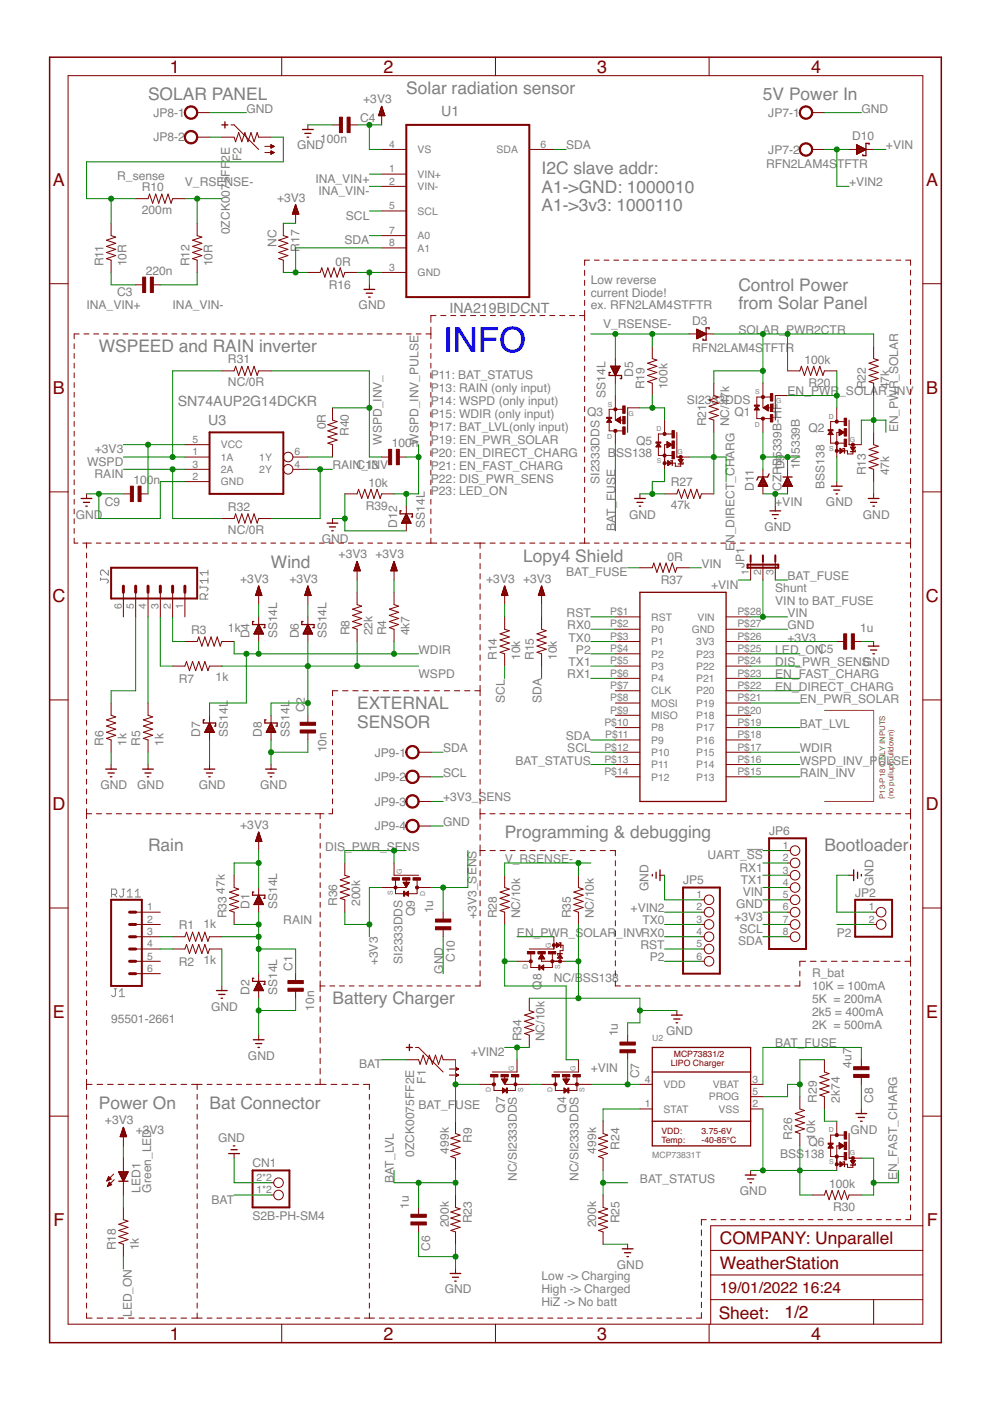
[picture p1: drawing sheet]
<svg xmlns="http://www.w3.org/2000/svg" width="210mm" height="297mm" viewBox="0 0 210 297" stroke-linecap="round" stroke-linejoin="round" font-family="sans-serif">
<defs><g id="words">
<text font-size="7.4" fill="#00f" x="94" y="74.7">INFO</text>
<g font-size="3.8" fill="#800000">
<text x="36" y="15.4">1</text>
<text x="81.3" y="15.4">2</text>
<text x="126.6" y="15.4">3</text>
<text x="172" y="15.4">4</text>
<text x="11.2" y="39.4">A</text>
<text x="196.4" y="39.4">A</text>
<text x="11.2" y="83.6">B</text>
<text x="196.4" y="83.6">B</text>
<text x="11.1" y="127.7">C</text>
<text x="196.3" y="127.7">C</text>
<text x="11.1" y="171.8">D</text>
<text x="196.3" y="171.8">D</text>
<text x="11.2" y="215.9">E</text>
<text x="196.4" y="215.9">E</text>
<text x="11.3" y="260">F</text>
<text x="196.5" y="260">F</text>
<text x="36" y="284">1</text>
<text x="81.3" y="284">2</text>
<text x="126.6" y="284">3</text>
<text x="172" y="284">4</text>
</g>
<g font-size="3.7" fill="#808080">
<text x="31.4" y="21.3">SOLAR PANEL</text>
<text x="86.1" y="20">Solar radiation sensor</text>
<text x="161.8" y="21.3">5V Power In</text>
<text x="114.8" y="36.9">I2C slave addr:</text>
<text x="114.8" y="40.8">A1-&gt;GND: 1000010</text>
<text x="114.8" y="44.7">A1-&gt;3v3: 1000110</text>
<text x="156.5" y="61.7">Control Power</text>
<text x="156.5" y="65.6">from Solar Panel</text>
<text x="21" y="74.7">WSPEED and RAIN inverter</text>
<text x="110.9" y="119.1">Lopy4 Shield</text>
<text x="57.5" y="120.4">Wind</text>
<text x="75.7" y="150.4">EXTERNAL</text>
<text x="75.7" y="154.3">SENSOR</text>
<text x="107" y="177.7">Programming &amp; debugging</text>
<text x="31.4" y="180.3">Rain</text>
<text x="174.8" y="180.3">Bootloader</text>
<text x="70.5" y="213">Battery Charger</text>
<text x="21" y="235.1">Power On</text>
<text x="44.4" y="235.1">Bat Connector</text>
</g>
<g font-size="3.7" fill="#800000">
<text x="152.6" y="263.8">COMPANY: Unparallel</text>
<text x="152.6" y="269">WeatherStation</text>
<text x="152.4" y="279.6">Sheet:</text>
<text x="166.3" y="279.5">1/2</text>
</g>
<g font-size="3.3" fill="#800000">
<text x="152.6" y="274.2">19/01/2022</text>
<text x="170.1" y="274.2">16:24</text>
</g>
<g font-size="3" fill="#808080">
<text x="93.5" y="24.5">U1</text>
<text x="95.3" y="66.3">INA219BIDCNT</text>
<text x="37.7" y="86.1">SN74AUP2G14DCKR</text>
<text x="44.1" y="90.1">U3</text>
</g>
<g font-size="2.6" fill="#808080">
<text x="52.2" y="23.9">GND</text>
<text x="77" y="21.9">+3V3</text>
<text x="182.6" y="23.9">GND</text>
<text x="32.5" y="24.8">JP8-1</text>
<text x="32.5" y="30">JP8-2</text>
<text x="76.4" y="25.8">C4</text>
<text x="162.9" y="24.8">JP7-1</text>
<text x="180.7" y="29.7">D10</text>
<text x="48.7" y="34.3" transform="rotate(-90 48.7 34.3)">2E</text>
<text x="51.2" y="34.2" transform="rotate(-90 51.2 34.2)">F2</text>
<text x="63" y="31.7">GND</text>
<text x="67.9" y="30.4">100n</text>
<text x="120" y="31.7">SDA</text>
<text x="162.4" y="35.6">RFN2LAM4S</text>
<text x="162.9" y="32.6">JP7-2</text>
<text x="177.5" y="35.6">TFTR</text>
<text x="187.8" y="31.7">+VIN</text>
<text x="24.9" y="38.2">R_sense</text>
<text x="30.1" y="40.5">R10</text>
<text x="39.2" y="39.5">V_RSENSE-</text>
<text x="66.9" y="38.7">INA_VIN+</text>
<text x="67.5" y="41.3">INA_VIN-</text>
<text x="180" y="39.5">+VIN2</text>
<text x="30.1" y="45.4">200m</text>
<text x="58.8" y="42.8">+3V3</text>
<text x="73.3" y="46.6">SCL</text>
<text x="48.7" y="49.7" transform="rotate(-90 48.7 49.7)">0ZCK0075FF</text>
<text x="58.6" y="52.3" transform="rotate(-90 58.6 52.3)">NC</text>
<text x="63.5" y="53.3" transform="rotate(-90 63.5 53.3)">R17</text>
<text x="73" y="51.8">SDA</text>
<text x="21.9" y="56.5" transform="rotate(-90 21.9 56.5)">R11</text>
<text x="26.8" y="56.5" transform="rotate(-90 26.8 56.5)">10R</text>
<text x="30.9" y="58.3">220n</text>
<text x="40.2" y="56.5" transform="rotate(-90 40.2 56.5)">R12</text>
<text x="45.1" y="56.5" transform="rotate(-90 45.1 56.5)">10R</text>
<text x="71.1" y="56.3">0R</text>
<text x="18.3" y="65.6">INA_VIN+</text>
<text x="24.8" y="62.9">C3</text>
<text x="36.6" y="65.6">INA_VIN-</text>
<text x="69.7" y="61.2">R16</text>
<text x="76" y="65.6">GND</text>
<text x="125.3" y="60.1">Low reverse</text>
<text x="125.3" y="62.9">current Diode!</text>
<text x="125.3" y="65.6">ex. RFN2LAM4STFTR</text>
<text x="127.9" y="69.5">V_RSENSE-</text>
<text x="146.8" y="68.9">D3</text>
<text x="156.5" y="70.8">SOLAR_PWR2CTR</text>
<text x="48.3" y="77">R31</text>
<text x="146.8" y="74.7">RFN2LAM4S</text>
<text x="161.9" y="74.7">TFTR</text>
<text x="170.6" y="77.2">100k</text>
<text x="48.3" y="81.9">NC/0R</text>
<text x="91.4" y="80.5">P11: BAT_STATUS</text>
<text x="91.4" y="83.2">P13: RAIN (only input)</text>
<text x="134.2" y="80" transform="rotate(-90 134.2 80)">D5</text>
<text x="136.7" y="82.5" transform="rotate(-90 136.7 82.5)">R19</text>
<text x="141.6" y="82.5" transform="rotate(-90 141.6 82.5)">100k</text>
<text x="167" y="83.9">EN_PWR</text>
<text x="171.4" y="82.1">R20</text>
<text x="177.9" y="83.9">_SOLAR_INV</text>
<text x="183.6" y="82.5" transform="rotate(-90 183.6 82.5)">R22</text>
<text x="188.5" y="82.5" transform="rotate(-90 188.5 82.5)">47k</text>
<text x="91.4" y="85.9">P14: WSPD (only input)</text>
<text x="91.4" y="88.6">P15: WDIR (only input)</text>
<text x="124.5" y="88.3">Q3</text>
<text x="128.4" y="84.4" transform="rotate(-90 128.4 84.4)">SS14L</text>
<text x="145.6" y="85.7">SI2333DDS</text>
<text x="155.7" y="88.3">Q1</text>
<text x="69.1" y="91" transform="rotate(-90 69.1 91)">0R</text>
<text x="73.9" y="92.5" transform="rotate(-90 73.9 92.5)">R40</text>
<text x="80.9" y="94.3" transform="rotate(-90 80.9 94.3)">WSPD_INV_</text>
<text x="83.1" y="94.8">100n</text>
<text x="88.8" y="94.3" transform="rotate(-90 88.8 94.3)">WSPD_INV_PULSE</text>
<text x="91.4" y="91.4">P17: BAT_LVL(only input)</text>
<text x="91.4" y="94.1">P19: EN_PWR_SOLAR</text>
<text x="134.9" y="94.3">Q5</text>
<text x="149.7" y="90.4" transform="rotate(-90 149.7 90.4)">R21</text>
<text x="154.6" y="90.4" transform="rotate(-90 154.6 90.4)">NC/47k</text>
<text x="171.4" y="91.7">Q2</text>
<text x="190.4" y="91.7" transform="rotate(-90 190.4 91.7)">EN_PWR_SOLAR</text>
<text x="18.5" y="98.7">WSPD</text>
<text x="20" y="101.3">RAIN</text>
<text x="20.1" y="96.1">+3V3</text>
<text x="70.5" y="99.5">RAINC_1INV</text>
<text x="78.8" y="99.4">3</text>
<text x="91.4" y="96.8">P20: EN_DIRECT_CHARG</text>
<text x="91.4" y="99.6">P21: EN_FAST_CHARG</text>
<text x="128.9" y="96.9">B</text>
<text x="130.6" y="96.9">SS138</text>
<text x="166.3" y="99.5" transform="rotate(-90 166.3 99.5)">D9</text>
<text x="169.6" y="99.5" transform="rotate(-90 169.6 99.5)">1N5339B</text>
<text x="183.6" y="100.8" transform="rotate(-90 183.6 100.8)">R13</text>
<text x="188.5" y="100.8" transform="rotate(-90 188.5 100.8)">47k</text>
<text x="22.2" y="107.2">C9</text>
<text x="28.3" y="102.6">100n</text>
<text x="78.1" y="103.3">10k</text>
<text x="91.4" y="102.3">P22: DIS_PWR_SENS</text>
<text x="91.4" y="105">P23: LED_ON</text>
<text x="127.1" y="102.6" transform="rotate(-90 127.1 102.6)">SI2333DDS</text>
<text x="142.2" y="108">47k</text>
<text x="142.2" y="103.1">R27</text>
<text x="159.8" y="104.1" transform="rotate(-90 159.8 104.1)">D11</text>
<text x="164.4" y="107.3">+VIN</text>
<text x="165.7" y="104.1" transform="rotate(-90 165.7 104.1)">CZRB5339B-HF</text>
<text x="174.8" y="103.7" transform="rotate(-90 174.8 103.7)">BSS138</text>
<text x="175.1" y="107.3">GND</text>
<text x="16.1" y="109.9">GND</text>
<text x="48.3" y="113.2">NC/0R</text>
<text x="48.3" y="108.3">R32</text>
<text x="77.5" y="108.2">R39</text>
<text x="84.2" y="111.9" transform="rotate(-90 84.2 111.9)">D12</text>
<text x="90.1" y="111.9" transform="rotate(-90 90.1 111.9)">SS14L</text>
<text x="130.5" y="112.5" transform="rotate(-90 130.5 112.5)">BAT_FUSE</text>
<text x="133.4" y="109.9">GND</text>
<text x="162.1" y="112.5">GND</text>
<text x="183" y="109.9">GND</text>
<text x="68.2" y="115.1">GND</text>
<text x="71.8" y="118.4">+3V3 +3V3</text>
<text x="141.5" y="118.9">0R</text>
<text x="155.8" y="116.9" transform="rotate(-90 155.8 116.9)">EN_DIRECT_CHARG</text>
<text x="50.9" y="123.6">+3V3</text>
<text x="61.4" y="123.6">+3V3</text>
<text x="103.1" y="123.6">+3V3 +3V3</text>
<text x="120" y="122.2">BAT_FUSE</text>
<text x="140.1" y="123.8">R37</text>
<text x="148.7" y="120.4">VIN</text>
<text x="150.8" y="124.8">+VIN</text>
<text x="157.9" y="120.4" transform="rotate(-90 157.9 120.4)">JP1</text>
<text x="164.4" y="125.5">Shunt</text>
<text x="167" y="123">BAT_FUSE</text>
<text x="120.1" y="130.8">RST</text>
<text x="164.4" y="128.2">VIN to BAT_FUSE</text>
<text x="167" y="130.8">VIN</text>
<text x="40.5" y="134.4">R3</text>
<text x="48.3" y="134.1">1k</text>
<text x="52.9" y="135.4" transform="rotate(-90 52.9 135.4)">D4</text>
<text x="58.8" y="135.4" transform="rotate(-90 58.8 135.4)">SS14L</text>
<text x="63.3" y="135.4" transform="rotate(-90 63.3 135.4)">D6</text>
<text x="69.2" y="135.4" transform="rotate(-90 69.2 135.4)">SS14L</text>
<text x="74.1" y="134.7" transform="rotate(-90 74.1 134.7)">R8</text>
<text x="79" y="134.7" transform="rotate(-90 79 134.7)">22k</text>
<text x="81.9" y="134.7" transform="rotate(-90 81.9 134.7)">R4</text>
<text x="86.8" y="134.7" transform="rotate(-90 86.8 134.7)">4k7</text>
<text x="120.3" y="133.4">RX0</text>
<text x="120.6" y="136">TX0</text>
<text x="167" y="133.4">GND</text>
<text x="167" y="136">+3V3</text>
<text x="182.4" y="133.9">1u</text>
<text x="88.8" y="143.8">WSPD</text>
<text x="88.8" y="138.6">WDIR</text>
<text x="105.4" y="139.9" transform="rotate(-90 105.4 139.9)">R14</text>
<text x="110.3" y="139.9" transform="rotate(-90 110.3 139.9)">10k</text>
<text x="113.2" y="139.9" transform="rotate(-90 113.2 139.9)">R15</text>
<text x="118.1" y="139.9" transform="rotate(-90 118.1 139.9)">10k</text>
<text x="120.3" y="143.8">RX1</text>
<text x="120.6" y="141.2">TX1</text>
<text x="122.1" y="138.6">P2</text>
<text x="164.4" y="138.6">LED_ONC5</text>
<text x="164.4" y="143.8">EN_FAST_CHARG</text>
<text x="164.4" y="141.2">DIS_PWR_SENS</text>
<text x="183" y="141.2">GND</text>
<text x="37.9" y="144.8">R7</text>
<text x="45.7" y="144.5">1k</text>
<text x="107" y="149.1" transform="rotate(-90 107 149.1)">SCL</text>
<text x="114.8" y="149.1" transform="rotate(-90 114.8 149.1)">SDA</text>
<text x="164.4" y="146.4">EN_DIRECT_CHARG</text>
<text x="169.6" y="149.1">EN_PWR_SOLAR</text>
<text x="64.6" y="151" transform="rotate(-90 64.6 151)">C2</text>
<text x="169.6" y="154.3">BAT_LVL</text>
<text x="21.9" y="158.2" transform="rotate(-90 21.9 158.2)">R6</text>
<text x="26.8" y="158.2" transform="rotate(-90 26.8 158.2)">1k</text>
<text x="29.8" y="158.2" transform="rotate(-90 29.8 158.2)">R5</text>
<text x="34.6" y="158.2" transform="rotate(-90 34.6 158.2)">1k</text>
<text x="42.5" y="156.2" transform="rotate(-90 42.5 156.2)">D7</text>
<text x="48.3" y="156.2" transform="rotate(-90 48.3 156.2)">SS14L</text>
<text x="55.5" y="156.2" transform="rotate(-90 55.5 156.2)">D8</text>
<text x="61.4" y="156.2" transform="rotate(-90 61.4 156.2)">SS14L</text>
<text x="69.2" y="159.5" transform="rotate(-90 69.2 159.5)">10n</text>
<text x="79.5" y="160.4">JP9-1</text>
<text x="94" y="159.5">SDA</text>
<text x="120" y="156.9">SDA</text>
<text x="120.3" y="159.5">SCL</text>
<text x="169.6" y="159.5">WDIR</text>
<text x="21.3" y="167.3">GND</text>
<text x="29.1" y="167.3">GND</text>
<text x="42.1" y="167.3">GND</text>
<text x="55.2" y="167.3">GND</text>
<text x="79.5" y="165.6">JP9-2</text>
<text x="94" y="164.7">SCL</text>
<text x="109.3" y="162.1">BAT_STATUS</text>
<text x="169.6" y="162.1">WSPD_INV_PULSE</text>
<text x="169.6" y="164.7">RAIN_INV</text>
<text x="79.5" y="170.8">JP9-3</text>
<text x="94" y="169.9">+3V3_SENS</text>
<text x="50.9" y="175.8">+3V3</text>
<text x="79.5" y="176">JP9-4</text>
<text x="94" y="175.1">GND</text>
<text x="163.1" y="177.1">JP6</text>
<text x="68.9" y="180.3">DIS</text>
<text x="73.2" y="180.3">_PWR_S</text>
<text x="83.7" y="180.3">ENS</text>
<text x="107" y="183">V_RSENSE-</text>
<text x="150" y="182.2">UART_SS</text>
<text x="156.8" y="184.8">RX1</text>
<text x="47.7" y="189.5" transform="rotate(-90 47.7 189.5)">47k</text>
<text x="137.5" y="189" transform="rotate(-90 137.5 189)">GND</text>
<text x="144.8" y="187.5">JP5</text>
<text x="157.1" y="187.4">TX1</text>
<text x="157.5" y="190">VIN</text>
<text x="181.3" y="190.1">JP2</text>
<text x="185.2" y="187.8" transform="rotate(-90 185.2 187.8)">GND</text>
<text x="37.9" y="197">R1</text>
<text x="43.1" y="196.6">1k</text>
<text x="48" y="194.7" transform="rotate(-90 48 194.7)">R33</text>
<text x="52.9" y="192.7" transform="rotate(-90 52.9 192.7)">D1</text>
<text x="58.8" y="192.7" transform="rotate(-90 58.8 192.7)">SS14L</text>
<text x="60.1" y="196">RAIN</text>
<text x="71.5" y="192.1" transform="rotate(-90 71.5 192.1)">R36</text>
<text x="76.4" y="192.1" transform="rotate(-90 76.4 192.1)">200k</text>
<text x="88" y="194.2" transform="rotate(-90 88 194.2)">Q9</text>
<text x="91.9" y="193.6" transform="rotate(-90 91.9 193.6)">1u</text>
<text x="101" y="194.8" transform="rotate(-90 101 194.8)">+3V3_SENS</text>
<text x="105.4" y="194.7" transform="rotate(-90 105.4 194.7)">R28</text>
<text x="110.3" y="194.7" transform="rotate(-90 110.3 194.7)">NC/10k</text>
<text x="121" y="194.7" transform="rotate(-90 121 194.7)">R35</text>
<text x="125.9" y="194.7" transform="rotate(-90 125.9 194.7)">NC/10k</text>
<text x="133.7" y="193.4">+VIN2</text>
<text x="136.2" y="196">TX0</text>
<text x="155.7" y="195.2">+3V3</text>
<text x="156.1" y="192.6">GND</text>
<text x="156.8" y="197.8">SCL</text>
<text x="96.4" y="204" transform="rotate(-90 96.4 204)">C10</text>
<text x="109.6" y="198.6">EN_PWR_SOLAR_INVRX0</text>
<text x="135.8" y="201.2">RST</text>
<text x="137.8" y="203.8">P2</text>
<text x="156.5" y="200.4">SDA</text>
<text x="177.4" y="198.6">P2</text>
<text x="37.9" y="204.8">R2</text>
<text x="43.1" y="204.5">1k</text>
<text x="62" y="205.8" transform="rotate(-90 62 205.8)">C1</text>
<text x="80.1" y="204.7" transform="rotate(-90 80.1 204.7)">+3V3</text>
<text x="85.4" y="204.3" transform="rotate(-90 85.4 204.3)">SI2333DDS</text>
<text x="94" y="206.4" transform="rotate(-90 94 206.4)">GND</text>
<text x="114.8" y="209.8" transform="rotate(-90 114.8 209.8)">Q8</text>
<text x="117.4" y="208.3">NC/BSS138</text>
<text x="172.2" y="207.2">R_bat</text>
<text x="172.2" y="210">10K = 100mA</text>
<text x="44.7" y="214.3">GND</text>
<text x="52.9" y="211" transform="rotate(-90 52.9 211)">D2</text>
<text x="58.8" y="211" transform="rotate(-90 58.8 211)">SS14L</text>
<text x="66.6" y="214.3" transform="rotate(-90 66.6 214.3)">10n</text>
<text x="172.2" y="212.7">5K = 200mA</text>
<text x="172.2" y="215.4">2k5 = 400mA</text>
<text x="23.6" y="216.9">95501-2661</text>
<text x="110.6" y="220.8" transform="rotate(-90 110.6 220.8)">R34</text>
<text x="115.5" y="220.8" transform="rotate(-90 115.5 220.8)">NC/10k</text>
<text x="131" y="219.7" transform="rotate(-90 131 219.7)">1u</text>
<text x="141.2" y="219.5">GND</text>
<text x="172.2" y="218.2">2K = 500mA</text>
<text x="52.6" y="224.7">GND</text>
<text x="76.1" y="226.5">BAT</text>
<text x="99.8" y="223.9">+VIN2</text>
<text x="125.3" y="227.3">+VIN</text>
<text x="164.4" y="222.1">BAT_FUSE</text>
<text x="180.5" y="226.4" transform="rotate(-90 180.5 226.4)">4u7</text>
<text x="90.3" y="229.8" transform="rotate(-90 90.3 229.8)">F1</text>
<text x="135.6" y="228.6" transform="rotate(-90 135.6 228.6)">C7</text>
<text x="173.2" y="233.8" transform="rotate(-90 173.2 233.8)">R29</text>
<text x="178.1" y="233.8" transform="rotate(-90 178.1 233.8)">2k74</text>
<text x="185.1" y="233.8" transform="rotate(-90 185.1 233.8)">C8</text>
<text x="22.3" y="238.4">+3V3</text>
<text x="88.8" y="235.1">BAT_FUSE</text>
<text x="107" y="235.9" transform="rotate(-90 107 235.9)">Q7</text>
<text x="120" y="235.9" transform="rotate(-90 120 235.9)">Q4</text>
<text x="28.8" y="240.3">+3V3</text>
<text x="46.2" y="242.2">GND</text>
<text x="87.8" y="245.3" transform="rotate(-90 87.8 245.3)">0ZCK0075FF2E</text>
<text x="95.1" y="244.6" transform="rotate(-90 95.1 244.6)">499k</text>
<text x="100" y="242.3" transform="rotate(-90 100 242.3)">R9</text>
<text x="126.4" y="244.6" transform="rotate(-90 126.4 244.6)">499k</text>
<text x="131.3" y="243.7" transform="rotate(-90 131.3 243.7)">R24</text>
<text x="165.4" y="245.6">BSS138</text>
<text x="168" y="241.6" transform="rotate(-90 168 241.6)">R26</text>
<text x="171.4" y="242.9">Q6</text>
<text x="172.8" y="241.6" transform="rotate(-90 172.8 241.6)">10k</text>
<text x="180.3" y="240.3">GND</text>
<text x="53.5" y="247.5">CN1</text>
<text x="83.5" y="250.8" transform="rotate(-90 83.5 250.8)">BAT_LVL</text>
<text x="109.6" y="250.4" transform="rotate(-90 109.6 250.4)">NC/SI2333DDS</text>
<text x="122.6" y="250.4" transform="rotate(-90 122.6 250.4)">NC/SI2333DDS</text>
<text x="135.7" y="250.8">BAT_STATUS</text>
<text x="175.8" y="251.9">100k</text>
<text x="190.2" y="250.2" transform="rotate(-90 190.2 250.2)">EN_FAST_CHARG</text>
<text x="29.8" y="252.9" transform="rotate(-90 29.8 252.9)">LED1</text>
<text x="32" y="252.9" transform="rotate(-90 32 252.9)">Green_LED</text>
<text x="44.9" y="255.2">BAT</text>
<text x="86.7" y="256.2" transform="rotate(-90 86.7 256.2)">1u</text>
<text x="156.9" y="253.4">GND</text>
<text x="176.6" y="256.8">R30</text>
<text x="53.5" y="258.6">S2B-PH-SM4</text>
<text x="95.1" y="260.2" transform="rotate(-90 95.1 260.2)">200k</text>
<text x="100" y="259.4" transform="rotate(-90 100 259.4)">R23</text>
<text x="126.4" y="260.2" transform="rotate(-90 126.4 260.2)">200k</text>
<text x="131.3" y="259.4" transform="rotate(-90 131.3 259.4)">R25</text>
<text x="24.5" y="265.1" transform="rotate(-90 24.5 265.1)">R18</text>
<text x="29.4" y="265.1" transform="rotate(-90 29.4 265.1)">1k</text>
<text x="91.2" y="265.1" transform="rotate(-90 91.2 265.1)">C6</text>
<text x="130.8" y="269">GND</text>
<text x="94.3" y="274.2">GND</text>
<text x="114.8" y="271.4">Low -&gt; Charging</text>
<text x="114.8" y="274.1">High -&gt; Charged</text>
<text x="28" y="279.3" transform="rotate(-90 28 279.3)">LED_ON</text>
<text x="114.8" y="276.8">HiZ -&gt; No batt</text>
</g>
<g font-size="2.2" fill="#808080">
<text x="82.5" y="31.3">4</text>
<text x="88.5" y="32.5">VS</text>
<text x="105.3" y="32.5">SDA</text>
<text x="114.6" y="31.3">6</text>
<text x="82.5" y="36.5">1</text>
<text x="82.5" y="39.2">2</text>
<text x="88.5" y="37.7">VIN+</text>
<text x="88.5" y="40.3">VIN-</text>
<text x="82.5" y="44.4">5</text>
<text x="88.5" y="45.5">SCL</text>
<text x="82.5" y="49.6">7</text>
<text x="82.5" y="52.2">8</text>
<text x="88.5" y="50.7">A0</text>
<text x="88.5" y="53.3">A1</text>
<text x="82.5" y="57.4">3</text>
<text x="88.5" y="58.6">GND</text>
<text x="40.8" y="93.9">5</text>
<text x="46.8" y="95.1">VCC</text>
<text x="40.8" y="96.5">1</text>
<text x="40.8" y="99.1">3</text>
<text x="40.8" y="101.7">2</text>
<text x="46.8" y="97.7">1A</text>
<text x="46.8" y="100.3">2A</text>
<text x="55" y="97.7">1Y</text>
<text x="55" y="100.3">2Y</text>
<text x="62.5" y="96.5">6</text>
<text x="62.5" y="99.1">4</text>
<text x="46.8" y="102.9">GND</text>
<text x="158.8" y="122" transform="rotate(-90 158.8 122)">1</text>
<text x="161.4" y="122" transform="rotate(-90 161.4 122)">2</text>
<text x="164" y="122" transform="rotate(-90 164 122)">3</text>
<text x="25.8" y="129.2" transform="rotate(-90 25.8 129.2)">6</text>
<text x="28.4" y="129.2" transform="rotate(-90 28.4 129.2)">5</text>
<text x="31" y="129.2" transform="rotate(-90 31 129.2)">4</text>
<text x="33.6" y="129.2" transform="rotate(-90 33.6 129.2)">3</text>
<text x="36.2" y="129.2" transform="rotate(-90 36.2 129.2)">2</text>
<text x="38.8" y="129.2" transform="rotate(-90 38.8 129.2)">1</text>
<text x="129.4" y="130.4">P$1</text>
<text x="138.1" y="131.6">RST</text>
<text x="147.9" y="131.6">VIN</text>
<text x="156.3" y="130.4">P$28</text>
<text x="129.4" y="133">P$2</text>
<text x="129.4" y="135.6">P$3</text>
<text x="138.1" y="134.2">P0</text>
<text x="138.1" y="136.8">P1</text>
<text x="146.7" y="134.2">GND</text>
<text x="147.6" y="136.8">3V3</text>
<text x="156.3" y="135.6">P$26</text>
<text x="156.3" y="133">P$27</text>
<text x="129.4" y="138.3">P$4</text>
<text x="129.4" y="140.9">P$5</text>
<text x="129.4" y="143.5">P$6</text>
<text x="138.1" y="139.4">P2</text>
<text x="138.1" y="142">P3</text>
<text x="147.6" y="142">P22</text>
<text x="147.6" y="139.4">P23</text>
<text x="156.3" y="143.5">P$23</text>
<text x="156.3" y="140.9">P$24</text>
<text x="156.3" y="138.3">P$25</text>
<text x="129.4" y="146.1">P$7</text>
<text x="129.4" y="148.7">P$8</text>
<text x="138.1" y="144.6">P4</text>
<text x="138.1" y="147.2">CLK</text>
<text x="138.1" y="149.8">MOSI</text>
<text x="147.6" y="149.8">P19</text>
<text x="147.6" y="147.2">P20</text>
<text x="147.6" y="144.6">P21</text>
<text x="156.3" y="148.7">P$21</text>
<text x="156.3" y="146.1">P$22</text>
<text x="128.1" y="153.9">P$10</text>
<text x="129.4" y="151.3">P$9</text>
<text x="138.1" y="152.4">MISO</text>
<text x="138.1" y="155.1">P8</text>
<text x="147.6" y="155.1">P17</text>
<text x="147.6" y="152.4">P18</text>
<text x="156.3" y="153.9">P$19</text>
<text x="156.3" y="151.3">P$20</text>
<text x="128.1" y="159.1">P$12</text>
<text x="128.1" y="161.7">P$13</text>
<text x="128.3" y="156.5">P$11</text>
<text x="138.1" y="157.7">P9</text>
<text x="138.1" y="160.3">P10</text>
<text x="147.6" y="160.3">P15</text>
<text x="147.6" y="157.7">P16</text>
<text x="156.3" y="161.7">P$16</text>
<text x="156.3" y="159.1">P$17</text>
<text x="156.3" y="156.5">P$18</text>
<text x="128.1" y="164.3">P$14</text>
<text x="138.1" y="162.9">P11</text>
<text x="138.1" y="165.5">P12</text>
<text x="147.6" y="165.5">P13</text>
<text x="147.6" y="162.9">P14</text>
<text x="156.3" y="164.3">P$15</text>
<text x="166" y="180">1</text>
<text x="166" y="182.6">2</text>
<text x="166" y="185.2">3</text>
<text x="147.7" y="190.4">1</text>
<text x="166" y="187.8">4</text>
<text x="166" y="190.4">5</text>
<text x="31.2" y="193">1</text>
<text x="31.2" y="195.6">2</text>
<text x="147.7" y="193">2</text>
<text x="147.7" y="195.6">3</text>
<text x="166" y="193">6</text>
<text x="166" y="195.6">7</text>
<text x="184.2" y="193">1</text>
<text x="184.2" y="195.6">2</text>
<text x="31.2" y="198.2">3</text>
<text x="31.2" y="200.8">4</text>
<text x="31.2" y="203.5">5</text>
<text x="147.7" y="198.2">4</text>
<text x="147.7" y="200.8">5</text>
<text x="147.7" y="203.5">6</text>
<text x="166" y="198.2">8</text>
<text x="31.2" y="206.1">6</text>
<text x="136.7" y="229.5">4</text>
<text x="140.7" y="230.7">VDD</text>
<text x="150.3" y="233.3">PROG</text>
<text x="151.2" y="230.7">VBAT</text>
<text x="159.5" y="232.1">5</text>
<text x="159.5" y="229.5">3</text>
<text x="136.7" y="234.8">1</text>
<text x="140.7" y="235.9">STAT</text>
<text x="152.4" y="235.9">VSS</text>
<text x="159.5" y="234.8">2</text>
<text x="54.4" y="250.4">2*2</text>
<text x="54.4" y="253">1*2</text>
</g>
<g font-size="1.8" fill="#808080">
<text x="138.3" y="220.8">U2</text>
<text x="138.3" y="245.6">MCP73831T</text>
</g>
<g font-size="1.8" fill="#800000">
<text x="142.2" y="226">LIPO Charger</text>
<text x="142.9" y="224">MCP73831/2</text>
<text x="140.3" y="242.3">Temp:</text>
<text x="140.3" y="240.3">VDD:</text>
<text x="148.7" y="242.3">-40-85°C</text>
<text x="148.7" y="240.3">3.75-6V</text>
</g>
<g font-size="1.7" fill="#808000">
<text x="187.7" y="169.4" transform="rotate(-90 187.7 169.4)">P13-P18 ONLY INPUTS</text>
<text x="189.5" y="169.4" transform="rotate(-90 189.5 169.4)">(no pullup/pulldown)</text>
</g>
<g font-size="1.5" fill="#808080">
<text x="160.1" y="83.6">S</text>
<text x="128.8" y="86.2">S</text>
<text x="133.2" y="88.2">G</text>
<text x="164.5" y="85.5">G</text>
<text x="175.7" y="88.7">D</text>
<text x="128.8" y="93">D</text>
<text x="139.2" y="91.4">D</text>
<text x="160.1" y="90.4">D</text>
<text x="175.8" y="95.6">S</text>
<text x="180.2" y="93.6">G</text>
<text x="139.3" y="98.2">S</text>
<text x="143.7" y="96.2">G</text>
<text x="85.2" y="185.4" transform="rotate(-90 85.2 185.4)">G</text>
<text x="83.3" y="189.8" transform="rotate(-90 83.3 189.8)">S</text>
<text x="90.1" y="189.9" transform="rotate(-90 90.1 189.9)">D</text>
<text x="116.8" y="201.1" transform="rotate(-90 116.8 201.1)">G</text>
<text x="111.9" y="205.5" transform="rotate(-90 111.9 205.5)">D</text>
<text x="118.7" y="205.4" transform="rotate(-90 118.7 205.4)">S</text>
<text x="109" y="227.1" transform="rotate(-90 109 227.1)">G</text>
<text x="122" y="227.1" transform="rotate(-90 122 227.1)">G</text>
<text x="104.1" y="231.6" transform="rotate(-90 104.1 231.6)">D</text>
<text x="110.9" y="231.5" transform="rotate(-90 110.9 231.5)">S</text>
<text x="117.1" y="231.6" transform="rotate(-90 117.1 231.6)">D</text>
<text x="124" y="231.5" transform="rotate(-90 124 231.5)">S</text>
<text x="175.7" y="240">D</text>
<text x="180.2" y="244.9">G</text>
<text x="175.8" y="246.9">S</text>
</g>
</g></defs>
<path d="M174.8 150.6h10.4v19.3h-10.4" fill="none" stroke="#808000" stroke-width=".21"/>
<g fill="none" stroke="#808080" stroke-width=".21">
<path d="M21.3 122.8h1.4l.3 .3v.3l-.3 .3M21.3 122.5v.6M23 120.9v1.1l-1.2-1.1h-.2l-.3 .2v.6l.3 .3M42.4 124.2v.6M42.4 124.5h1.4l.3 .3v.3l-.3 .2M43.5 127v-.8l-.3-.3h-.5l-.3 .3v.8h1.7M44.1 125.9l-.6 .5M44.1 120.9v1.1M44.1 122.5v1.2M44.1 123.1h-1.7l.6 .6M44.1 121.4h-1.7l.6 .6M23.6 189.6h.9l.2-.2v-.6l-.2-.3h-.9v1.7"/>
<path d="M24.2 189.6l.5 .6M25.9 188.5h.5M26.2 188.5v1.4l-.3 .3h-.3l-.3-.3M27 190.2h1.1M27 189.1l.6-.6v1.7M28.7 190.2h1.1M28.7 189.1l.5-.6v1.7M158.3 180.1h3.5M24.2 209.6h.5M24.5 209.6v1.4l-.3 .3h-.3l-.3-.3M25.3 211.3h1.1M25.3 210.2l.6-.6v1.7"/>
</g>
<g fill="none" stroke="#800000" stroke-width=".21">
<path d="M14.4 16h181.3v264.8h-181.3zM59.7 12.1v3.9M105.1 12.1v3.9M150.3 12.1v3.9M41.8 23.9h2.6M41.8 29.1h2.6M47 29.1h2.6l.4 1 .6-2 .7 2 .6-2 .7 2 .6-2 .7 2 .6-2 .3 1h2.7M49 26.5h.6l5.2 5.2M56.2 32.3h1.9M56.2 31h1.9M57.5 30.7l.6 .3-.6 .4zM57.5 32l.6 .3-.6 .4z"/>
<path d="M57.5 32.6h.1M57.5 32.5h.3M57.5 32.2h.4M57.5 32.1h.1M57.5 31.3h.1M57.5 31.2h.2M57.5 31.1h.5M57.5 30.9h.2M57.5 30.7h.1M65.3 26.5v1M70.5 26.5h1.7M73.9 26.5h1.8"/>
<path d="M80.3 24.4h1.2M80.4 24.2h1.1M80.4 24.1h1M80.5 24h.9M80.5 23.9h.9M80.5 23.7h.8M80.6 23.6h.7M80.6 23.5h.6M80.7 23.4h.5M80.7 23.2h.5M80.8 23.1h.3M80.8 23h.3"/>
<path d="M80.8 22.9h.2M80.9 22.8h.1M80.9 22.6h.1M80.9 31.7h5.2M80.9 36.9h5.2M80.9 39.5h5.2M80.9 23.9v2.6M80.9 22.6l.7 1.9h-1.3zM112.2 31.7h5.2M172.2 23.9h2.6M172.2 31.7h2.6M180 31.7h1.7"/>
<path d="M181.7 30.7l1.9 1-1.9 1zM181.7 32.6h.1M181.7 32.5h.3M181.7 32.3h.6M181.7 32.2h.8M181.7 32.1h1.1M181.7 32h1.3M181.7 31.9h1.6M181.7 31.7h1.8M181.7 31.6h1.7M181.7 31.5h1.5M181.7 31.3h1.2"/>
<path d="M181.7 31.2h1M181.7 31.1h.7M181.7 31h.5M181.7 30.9h.2M181.7 30.7h.1M183.6 31.7h1.6M23.6 47.3v2.7l.9 .3-1.9 .6 1.9 .7-1.9 .6 1.9 .7-1.9 .6 1.9 .7-1.9 .6 1 .4v2.6M28.8 42.1h2.6l.3-1 .7 2 .6-2 .7 2 .6-2 .7 2 .6-2 .7 2 .3-1h2.6M41.8 47.3v2.7l1 .3-2 .6 2 .7-2 .6 2 .7-2 .6 2 .7-2 .6 1 .4v2.6M60.1 47.3v2.7l.9 .3-1.9 .6 1.9 .7-1.9 .6 1.9 .7-1.9 .6 1.9 .7-1.9 .6 1 .4v2.6M62 45.3h1.3M62.1 45.2h1.2"/>
<path d="M62.1 45.1h1.1M62.2 45h1M62.2 44.8h.9M62.3 44.7h.8M62.3 44.6h.8M62.3 44.4h.7M62.4 44.3h.6M62.4 44.2h.5M62.5 44.1h.4M62.5 43.9h.3M62.5 43.8h.3M62.6 43.7h.2"/>
<path d="M62.6 43.6h.1M62.7 44.7v2.6M62.7 43.4l.6 2h-1.3zM62.7 43.5h.1M65.3 57.8h2.6l.3-1 .7 2 .6-2 .7 2 .6-2 .7 2 .6-2 .7 2 .3-1h2.6M80.9 44.7h5.2M80.9 50h5.2M80.9 52.6h5.2M80.9 57.8h5.2M124 57.3v1.1M124 59.4v1.1M125 55.2h-1v1.1"/>
<path d="M126 55.2h1M128.1 55.2h1M130.1 55.2h1.1M132.2 55.2h1M134.3 55.2h1M136.3 55.2h1.1M138.4 55.2h1M140.5 55.2h1M142.5 55.2h1.1M144.6 55.2h1M146.6 55.2h1.1M148.7 55.2h1"/>
<path d="M150.8 55.2h1M152.8 55.2h1.1M154.9 55.2h1M157 55.2h1M159 55.2h1.1M161.1 55.2h1M163.2 55.2h1M165.2 55.2h1M167.3 55.2h1M169.3 55.2h1.1M171.4 55.2h1M173.5 55.2h1"/>
<path d="M175.5 55.2h1.1M177.6 55.2h1M179.6 55.2h1.1M181.7 55.2h1.1M183.8 55.2h1M185.8 55.2h1.1M187.9 55.2h1M189.9 55.2h1.1M192 55.2h1.1v1M193.1 57.3v1M193.1 59.4v1.1M10.5 60.2h3.9"/>
<path d="M15.7 72.9v1M15.7 74.9v1.1M15.7 77v1M15.7 79.1v1M16.8 70.8h-1.1v1M17.8 70.8h1.1M19.9 70.8h1M21.9 70.8h1.1M24 70.8h1.1M26.1 70.8h1M28.2 70.8h1M28.8 60.4h1.8"/>
<path d="M30.2 70.8h1.1M32.3 60.4h1.7M32.3 70.8h1.1M34.4 70.8h1M36.4 70.8h1.1M38.5 70.8h1.1M40.6 70.8h1M42.7 70.8h1M44.7 70.8h1.1M46.8 70.8h1.1M47 78.6h2.6l.4-.9 .6 1.9 .7-1.9 .6 1.9 .7-1.9 .6 1.9 .7-1.9 .6 1.9 .3-1h2.7M48.9 70.8h1"/>
<path d="M50.9 70.8h1.1M53 70.8h1.1M55.1 70.8h1M57.2 70.8h1M59.2 70.8h1.1M61.3 70.8h1.1M63.4 70.8h1M65.4 70.8h1.1M67.5 70.8h1.1M69.6 70.8h1M71.7 70.8h1M73.7 70.8h1.1"/>
<path d="M75.8 70.8h1.1M77.9 70.8h1M78.3 60.4v1M79.9 70.8h1.1M82 70.8h1.1M84.1 70.8h1.1M86.2 70.8h1M88.2 70.8h1.1M90.3 70.8h1.1M91.4 69.4v2.4M91.4 72.9v1M91.4 74.9v1.1"/>
<path d="M91.4 77v1M91.4 79.1v1M92.4 66.9h-1v1.4M93.5 66.9h1M95.6 66.9h1M97.7 66.9h1M99.8 66.9h1M101.9 66.9h1M104 66.9h1.1M106.1 66.9h1M108.2 66.9h1M110.3 66.9h1"/>
<path d="M112.4 66.9h1.1M114.5 66.9h1M116.6 66.9h1M118.7 66.9h1.1M120.8 66.9h1.1M122.9 66.9h1.1M124 61.6v1.1M124 63.7v1.1M124 65.8v2.2M124 69v1.2M124 71.2v1.1M124 73.3v1.1"/>
<path d="M124 75.5v1.1M124 77.6v1.1M124 79.8v1.1M129.5 77.7h1.9l-.9 1.9zM129.5 77.7h1.9M129.6 77.9h1.7M129.7 78h1.6M129.7 78.1h1.5M129.8 78.3h1.3M129.9 78.4h1.2M129.9 78.5h1.1M130 78.6h1"/>
<path d="M130 78.7h.9M130.1 78.9h.8M130.2 79h.6M130.2 79.1h.5M130.3 79.2h.4M130.3 79.4h.3M130.4 79.5h.1M130.5 76v1.7M130.5 79.6v1.6M138.3 73.4v2.6l1 .3-2 .7 2 .7-2 .6 2 .7-2 .6 2 .7-2 .6 1 .3v2.7M146.1 70.8h1.6M147.7 69.8l2 1-2 1z"/>
<path d="M147.7 71.8h.1M147.7 71.6h.3M147.7 71.5h.6M147.7 71.4h.8M147.7 71.3h1.1M147.7 71.1h1.4M147.7 71h1.6M147.7 70.9h1.8M147.7 70.8h1.9M147.7 70.6h1.7M147.7 70.5h1.4M147.7 70.4h1.2"/>
<path d="M147.7 70.3h.9M147.7 70.1h.7M147.7 70h.4M147.7 69.9h.2M149.7 70.8h1.6M167 78.6h2.6l.3-.9 .7 1.9 .6-1.9 .7 1.9 .6-1.9 .7 1.9 .6-1.9 .7 1.9 .3-1h2.6M185.2 73.4v2.6l1 .3-1.9 .7 1.9 .7-1.9 .6 1.9 .7-1.9 .6 1.9 .7-1.9 .6 .9 .3v2.7M193.1 61.5v1M193.1 63.6v1.1M193.1 65.7v1.1M193.1 67.8v1.1M193.1 69.9v1.1"/>
<path d="M193.1 72v1.1M193.1 74.1v1.1M193.1 76.2v1.1M193.1 78.3v1.1M195.7 60.2h3.9M15.7 81.1v1M15.7 83.2v1M15.7 85.2v1.1M15.7 87.3v1M15.7 89.4v1M15.7 91.4v1.1M15.7 93.5v1"/>
<path d="M15.7 95.5v1.1M15.7 97.6v1.1M15.7 99.7v1M39.2 94.3h5.2M39.2 96.9h5.2M39.2 99.5h5.2M62.1 96.9h3.2M62.1 99.5h3.2M70.5 86.5v2.6l1 .3-2 .6 2 .7-2 .7 2 .6-2 .6 2 .7-2 .7 1 .3v2.6M80.9 96.9h1.8M84.4 96.9h1.7M91.4 81.1v1"/>
<path d="M91.4 83.2v1M91.4 85.2v1.1M91.4 87.3v1M91.4 89.4v1M91.4 91.4v1.1M91.4 93.5v1M91.4 95.5v1.1M91.4 97.6v1.1M91.4 99.7v1M124 81.9v1.1M124 84v1.2M124 86.2v1.1"/>
<path d="M124 88.3v1.2M124 90.5v1.1M124 92.6v1.1M124 94.7v1.2M124 96.9v1.1M124 99v1.2M128.7 89.5h1M128.8 89.3h.8M128.8 89.2h.7M128.9 89.1h.5M129 89h.3M129.1 88.9h.1"/>
<path d="M129.2 88.8l.5 .7h-1zM130.5 83.9v5.2M130.5 91.4v2.9M130.5 89.1l1.1-.7v1.3zM130.6 89l1.8 .1M130.6 89.1h1M130.7 89h.9M130.7 89.2h.9M130.8 89.3h.8M130.8 88.9h.8M130.9 88.8h.7M131 89.3h.6"/>
<path d="M131.1 88.8h.5M131.1 89.4h.5M131.2 88.7h.4M131.2 89.5h.4M131.3 89.5h.3M131.3 88.6h.3M131.4 88.5h.2M131.4 89.6h.2M131.5 88.5h.1M131.5 89.7h.1M132.4 86.8h-3.2v4.6h2.9M135.7 86.5h-2.6v5.2"/>
<path d="M139.2 94.6h.8M139.3 94.5h.6M139.3 94.3h.5M139.4 94.2h.4M139.5 94.1h.2M139.6 94h.1M139.6 94l.5 .7h-1zM140.9 89.1v2.9M140.9 98.2h.7M141.4 94.3h-.5v5.2M141.4 94h.6M141.4 94.8h.2"/>
<path d="M141.4 94.9h.1M141.4 93.6l1.1 .7-1.1 .6M141.4 93.6v1.3M141.4 94.8h.3M141.4 94.7h.4M141.4 94.6h.5M141.4 94.6h.6M141.4 94.5h.8M141.4 94.4h.9M141.4 94.3h1M141.4 94.2h.9M141.4 94.1h.8"/>
<path d="M141.4 94h.7M141.4 93.9h.5M141.4 93.8h.3M141.4 93.7h.2M141.4 93.7h.1M141.6 98.1h.6M141.6 98h.4M141.6 97.8h.2M141.6 97.7h.1M141.6 97.7l.8 .5-.8 .5M141.6 97.7v1M141.6 98.7h.1"/>
<path d="M141.6 98.6h.2M141.6 98.4h.4M141.6 98.3h.6M141.6 98.2h.7M142.5 92h-2.9v4.6h2.9M142.5 98.2h.7v.6h1.1v-.4M143.5 91.7v5.2h2.6M143.8 97.4h1l-.5 .8zM143.8 97.5h1M143.9 97.6h.8M144 97.7h.7M144.1 97.8h.5"/>
<path d="M144.2 98h.3M144.3 98.1h.1M144.3 96.9v.5M151.3 81.2v2.7l1 .3-2 .6 2 .7-2 .6 2 .7-2 .6 2 .7-2 .7 1 .3v2.6M160 86.8h1M160.1 86.7h.8M160.1 86.6h.7M160.2 86.5h.5M160.3 86.4h.3M160.4 86.2h.1M160.5 86.1l.5 .8h-1.1zM161.8 81.2v5.3"/>
<path d="M161.8 88.8v2.9M161.8 99.5v1.6M161.8 86.5l1.1-.7v1.3zM161.9 86.5h1M161.9 86.4h1M162 86.6h.9M162 86.4h.9M162.1 86.6h.8M162.1 86.3h.8M162.2 86.7h.7M162.2 86.2h.7M162.3 86.8h.6"/>
<path d="M162.3 86.1h.6M162.5 86.9h.4M162.5 86.1h.4M162.6 86.9h.3M162.6 86h.3M162.7 87h.2M162.7 85.9h.2M162.8 87.1h.1M162.8 85.9h.1M162.9 86.5h.8M163.7 84.2h-3.2v4.6h2.9M167 83.9h-2.6v5.2"/>
<path d="M167 99.5v1.6M175.6 92.1h1M175.7 92h.8M175.8 91.8h.6M175.9 91.7h.5M175.9 91.6h.4M176 91.5h.2M176.1 91.4l.5 .7h-1zM177.4 86.5v2.9M177.4 95.6h1.5M177.9 91.4h.6M177.9 91l1.1 .7-1.1 .6z"/>
<path d="M177.9 92.3h.1M177.9 92.2h.2M177.9 92.2h.3M177.9 92.1h.4M177.9 92h.5M177.9 91.9h.7M177.9 91.9h.8M177.9 91.8h.9M177.9 91.7h1M177.9 91.6h.9M177.9 91.5h.8M177.9 91.4h.7"/>
<path d="M177.9 91.3h.5M177.9 91.2h.3M177.9 91.1h.2M177.9 91.1h.1M178.1 95.5h.6M178.1 95.3h.4M178.1 95.2h.2M178.1 95.1h.1M178.1 96.1h.1M178.1 96h.2M178.1 95.8h.4M178.1 95.7h.6"/>
<path d="M178.9 95.6l-.8 .5M178.9 95.6l-.8-.5v1M178.9 91.7h-1.5v5.2M179 89.4h-2.9v4.6h2.9M179 95.6h.7v.6h1.1v-.4M180 89.1v5.2h2.6M180.3 94.8h1.1l-.6 .8zM180.4 95h.9M180.5 95.1h.7M180.6 95.2h.5M180.7 95.3h.3M180.7 95.5h.2"/>
<path d="M180.8 95.6h.1M180.8 94.3v.5M185.2 91.7v2.6l1 .3-1.9 .7 1.9 .6-1.9 .7 1.9 .6-1.9 .7 1.9 .6-1.9 .7 .9 .3v2.6M193.1 80.4v1.1M193.1 82.5v1.1M193.1 84.6v1.1M193.1 86.7v1.1M193.1 88.8v1.1M193.1 90.9v1.1M193.1 93v1.1M193.1 95.1v1.1M193.1 97.2v1.1"/>
<path d="M193.1 99.3v1.1M10.5 104.3h3.9M15.7 114.1v1h.8M15.7 101.7v1.1M15.7 103.8v1M15.7 105.9v1M15.7 107.9v1.1M15.7 110v1M15.7 112.1v1M17.5 115.1h1.9M18.4 104.7v1M18.4 115.1v1.1"/>
<path d="M18.4 117.2v1.1M18.4 119.3v1.1M20.4 115.1h1M22.5 115.1h1M24.5 115.1h1M26.2 104.7h1.8M26.6 115.1h1M28.6 115.1h1.1M29.7 104.7h1.7M30.7 115.1h1M32.7 115.1h1.1M34.8 115.1h1"/>
<path d="M36.9 115.1h1M38.9 115.1h1M39.2 102.1h5.2M41 115.1h1M43 115.1h1M45.1 115.1h1M47 109.9h2.6l.4-1 .6 2 .7-2 .6 2 .7-2 .6 2 .7-2 .6 2 .3-1h2.7M47.1 115.1h1.1M49.2 115.1h1M51.2 115.1h1.1M53.3 115.1h1M55.4 115.1h1"/>
<path d="M57.4 115.1h1M59.5 115.1h1M61.5 115.1h1.1M63.6 115.1h1M65.6 115.1h1.1M67.7 115.1h1M69.8 115.1h1M70.5 109.9v1M71.8 115.1h1.1M73.1 104.7h2.6l.3-1 .7 2 .6-2 .7 2 .7-2 .6 2 .6-2 .7 2 .3-1h2.6M73.9 115.1h1M75.4 119.9h.6"/>
<path d="M75.5 119.8h.4M75.5 119.7h.4M75.5 119.5h.4M75.6 119.4h.2M75.6 119.3h.2M75.7 119.2h.1M75.7 119.1l.7 1.9h-1.3zM75.9 115.1h1.1M78 115.1h1M80.1 115.1h1M82.1 115.1h1M83.2 119.9h.6"/>
<path d="M83.3 119.8h.5M83.3 119.7h.4M83.4 119.5h.3M83.4 119.4h.3M83.5 119.3h.1M83.5 119.2h.1M83.5 119.1l.7 1.9h-1.3zM84.2 115.1h1M85.2 110.8h1.9M85.3 110.7h1.7M85.3 110.6h1.7M85.4 110.4h1.5"/>
<path d="M85.5 110.3h1.3M85.5 110.2h1.3M85.6 110h1.1M85.7 109.9h.9M85.7 109.8h.9M85.8 109.7h.7M85.9 109.6h.5M85.9 109.4h.5M86 109.3h.3M86 109.2h.3M86.1 109.1h.1M86.1 107.3v1.6"/>
<path d="M86.1 110.9v1.6M86.1 108.9l1 2h-1.9zM86.2 115.1h1M88.3 115.1h1M90.3 115.1h2.3M91.4 101.7v1.1M91.4 103.8v1M91.4 105.9v1M91.4 107.9v1.1M91.4 110v1M91.4 112.1v1M91.4 114.1v1"/>
<path d="M93.6 115.1h1.3M95.9 115.1h1.3M98.2 115.1h1.3M100.5 115.1h2.4M101.8 115.1v1.2M101.8 117.3v1.1M101.8 119.5v1.1M103.9 115.1h1.1M106 115.1h1.1M108.1 115.1h1.1M110.2 115.1h1.1M112.3 115.1h1.1"/>
<path d="M114.4 115.1h1.1M116.5 115.1h1.1M118.7 115.1h1M120.8 115.1h1M122.9 115.1h2.1M124 101.2v1.1M124 103.3v1.1M124 105.5v1.1M124 107.6v1.1M124 109.7v1.2M124 111.9v1.1M124 114v1.1"/>
<path d="M126 115.1h1M128.1 115.1h1M130.1 115.1h1.1M132.2 115.1h1M134.3 115.1h1M135.7 104.7v1M136.3 115.1h1.1M138.4 115.1h1M140.5 115.1h1M140.9 104.7h2.6l.3-1 .7 2 .6-2 .7 2 .7-2 .6 2 .6-2 .7 2 .3-1h2.6M142.5 115.1h1.1M144.6 115.1h1"/>
<path d="M146.6 115.1h1.1M148.7 115.1h1M150.8 115.1h1M152.8 115.1h1.1M154.9 115.1h1M157 115.1h1M159 115.1h1.1M159.2 119.1v3.9M160.9 103h1.8M160.9 102.8h1.7M161 102.7h1.5M161 102.6h1.5"/>
<path d="M161.1 115.1h1M161.1 102.4h1.3M161.2 102.3h1.2M161.2 102.2h1.1M161.3 102.1h.9M161.4 101.9h.8M161.4 101.8h.7M161.5 101.7h.6M161.5 101.6h.5M161.6 101.5h.3M161.7 101.3h.2M161.7 101.2h.1"/>
<path d="M161.8 103.1v1.6M161.8 119.1v3.9M161.8 101.1l1 2h-2zM163.2 115.1h1M164.4 107.3v1M164.4 119.1v3.9M165.2 115.1h1M166.1 103h1.8M166.1 102.8h1.7M166.2 102.7h1.6M166.3 102.6h1.4M166.3 102.4h1.3"/>
<path d="M166.4 102.3h1.2M166.5 102.2h1M166.5 102.1h.9M166.6 101.9h.8M166.6 101.8h.7M166.7 101.7h.6M166.8 101.6h.4M166.8 101.5h.3M166.9 101.3h.2M166.9 101.2h.1M167 101.1l1 2h-2zM167 103.1v1.6"/>
<path d="M167.3 115.1h1M169.3 115.1h1.1M171.4 115.1h1M173.5 115.1h1M175.5 115.1h1.1M177.4 102.1v1M177.6 115.1h1M179.6 115.1h1.1M181.7 115.1h1.1M183.8 115.1h1M185.2 104.7v1M185.8 115.1h1.1"/>
<path d="M187.9 115.1h1M189.9 115.1h1.1M192 115.1h1.1M193.1 101.5v1M193.1 103.5v1.1M193.1 105.7v1M193.1 107.8v1M193.1 109.9v1M193.1 112v1.1M193.1 114.1v2.1M193.1 117.2v1.1M193.1 119.3v1.1"/>
<path d="M195.7 104.3h3.9M18.4 121.4v1.1M18.4 123.5v1M18.4 125.6v1M18.4 127.7v1M18.4 129.8v1M18.4 131.8v1.1M18.4 133.9v1.1M18.4 136v1.1M18.4 138.1v1M26.2 125.6v5.2M28.8 125.6v5.2"/>
<path d="M31.4 125.6v5.2M34 125.6v5.2M36.6 125.6v5.2M39.2 136h2.6l.3-1 .7 2 .6-2 .7 2 .6-2 .7 2 .7-2 .6 2 .3-1h2.6M39.2 125.6v5.2M53.9 134.3h1.9M54 134.1h1.7M54.1 134h1.5M54.1 133.9h1.5M54.2 133.8h1.3M54.2 126.2h1.3M54.3 133.6h1.2"/>
<path d="M54.3 126h1.1M54.3 133.5h1.1M54.3 125.9h1.1M54.4 125.8h1M54.4 133.4h.9M54.4 125.6h.9M54.4 133.2h.9M54.4 125.5h.9M54.5 125.4h.7M54.5 133.1h.7M54.5 125.3h.7M54.6 133h.5"/>
<path d="M54.6 125.1h.5M54.6 125h.5M54.6 132.9h.5M54.7 124.9h.4M54.7 132.8h.3M54.7 124.8h.3M54.7 124.7h.3M54.8 132.6h.1M54.8 124.5h.1M54.8 132.5h.1M54.8 124.4h.1M54.8 125.6v2.6"/>
<path d="M54.8 130.8v1.6M54.8 134.4v1.6M54.8 132.4l1 2h-1.9zM54.8 124.3l.7 1.9h-1.3zM64.4 134.3h1.8M64.4 134.1h1.7M64.5 134h1.6M64.6 133.9h1.4M64.6 133.8h1.3M64.7 126.2h1.2M64.7 133.6h1.2M64.7 126h1.2"/>
<path d="M64.7 133.5h1.1M64.7 125.9h1.1M64.8 125.8h1M64.8 133.4h1M64.8 125.6h.9M64.9 133.2h.8M64.9 125.5h.8M64.9 125.4h.8M64.9 133.1h.7M64.9 125.3h.7M65 133h.6M65 125.1h.6"/>
<path d="M65 125h.5M65 132.9h.5M65.1 124.9h.4M65.1 132.8h.3M65.1 124.8h.3M65.2 124.7h.2M65.2 132.6h.2M65.2 124.5h.2M65.2 132.5h.1M65.2 124.4h.1M65.3 132.4l1 2h-2zM65.3 124.3l.6 1.9h-1.3z"/>
<path d="M65.3 125.6v2.6M65.3 130.8v1.6M65.3 134.4v1.6M75.1 120.9h1.2M75.1 120.8h1.2M75.2 120.6h1M75.2 120.5h1M75.3 120.4h.9M75.3 120.3h.8M75.4 120.2h.7M75.4 120h.6M75.7 125.6v2.6l1 .3-2 .7 2 .6-2 .7 2 .6-2 .7 2 .6-2 .7 1 .3v2.6"/>
<path d="M75.7 120.4v2.6M82.9 120.9h1.3M83 120.8h1.1M83 120.6h1.1M83 120.5h1M83.1 120.4h.9M83.1 120.3h.8M83.2 120.2h.7M83.2 120h.7M83.5 125.6v2.6l1 .3-2 .7 2 .6-2 .7 2 .6-2 .7 2 .6-2 .7 1 .3v2.6M83.5 120.4v2.6M101.8 121.6v1.1"/>
<path d="M101.8 123.8v1.1M101.8 125.9v1.1M101.8 128.1v1.1M101.8 130.2v1.2M101.8 132.4v1.1M101.8 134.5v1.2M101.8 136.7v1.1M101.8 138.9v1.1M106.4 126.2h1.2M106.4 126h1.2M106.5 125.9h1M106.5 125.8h1"/>
<path d="M106.6 125.6h.9M106.6 125.5h.8M106.6 125.4h.8M106.7 125.3h.6M106.7 125.1h.6M106.8 125h.5M106.8 124.9h.4M106.8 124.8h.4M106.9 124.7h.2M106.9 124.5h.2M107 124.4h.1M107 124.3l.7 1.9h-1.3z"/>
<path d="M107 125.6v2.6M107 130.8v2.6l1 .3-2 .7 2 .6-2 .7 2 .6-2 .7 2 .6-2 .7 1 .3v2.6M114.2 126.2h1.2M114.2 126h1.2M114.3 125.9h1.1M114.3 125.8h1M114.4 125.6h.9M114.4 125.5h.8M114.4 125.4h.8M114.5 125.3h.7M114.5 125.1h.6M114.6 125h.5"/>
<path d="M114.6 124.9h.4M114.7 124.8h.3M114.7 124.7h.3M114.7 124.5h.2M114.8 124.4h.1M114.8 124.3l.7 1.9h-1.3zM114.8 125.6v2.6M114.8 130.8v2.6l1 .3-1.9 .7 1.9 .6-1.9 .7 1.9 .6-1.9 .7 1.9 .6-1.9 .7 .9 .3v2.6M130.5 136h5.2M130.5 130.8h5.2M130.5 133.4h5.2M130.5 138.6h5.2"/>
<path d="M135.7 120.4h2.6l.3-1 .7 1.9 .6-1.9 .7 1.9 .6-1.9 .7 1.9 .6-1.9 .7 1.9 .3-.9h2.6M153.9 136h5.3M153.9 130.8h5.3M153.9 133.4h5.3M153.9 138.6h5.3M177.4 136h1.8M180.9 136h1.7M185.2 136v1M193.1 121.4v1.1M193.1 123.5v1M193.1 125.6v1M193.1 127.7v1"/>
<path d="M193.1 129.8v1M193.1 131.8v1.1M193.1 133.9v1.1M193.1 136v1.1M193.1 138.1v1M10.5 148.4h3.9M18.4 140.2v1M18.4 142.3v1M18.4 144.4v1M18.4 146.4v1.1M18.4 148.5v1.1M18.4 150.6v1.1"/>
<path d="M18.4 152.7v1.1M18.4 154.8v1M18.4 156.9v1M18.4 159v1M23.6 149.1v2.6l.9 .3-1.9 .6 1.9 .7-1.9 .6 1.9 .7-1.9 .7 1.9 .6-1.9 .6 1 .4v2.6M31.4 149.1v2.6l1 .3-2 .6 2 .7-2 .6 2 .7-2 .7 2 .6-2 .6 1 .4v2.6M36.6 141.2h2.6l.3-.9 .7 1.9 .6-1.9 .7 1.9 .6-1.9 .7 1.9 .6-1.9 .7 1.9 .3-1h2.6M43.5 155.2h1.9M43.5 155.1h1.8M43.6 155h1.7M43.6 154.8h1.6M43.7 154.7h1.4"/>
<path d="M43.8 154.6h1.3M43.8 154.5h1.2M43.9 154.3h1M44 154.2h.9M44 154.1h.8M44.1 154h.6M44.2 153.8h.5M44.2 153.7h.4M44.3 153.6h.3M44.3 153.5h.2M44.4 153.3h.1M44.4 151.7v1.6"/>
<path d="M44.4 155.3v1.6M44.4 153.3l1 2h-2zM56.5 155.2h1.9M56.6 155.1h1.8M56.6 155h1.7M56.7 154.8h1.5M56.7 154.7h1.5M56.8 154.6h1.3M56.9 154.5h1.1M56.9 154.3h1.1M57 154.2h.9M57.1 154.1h.7"/>
<path d="M57.1 154h.7M57.2 153.8h.5M57.3 153.7h.4M57.3 153.6h.3M57.4 153.5h.2M57.4 153.3h.1M57.5 153.3l.9 2h-1.9zM57.5 151.7v1.6M57.5 155.3v1.6M65.3 151.7v1.8M65.3 155.2v1.7M70.5 148.5v1.1"/>
<path d="M70.5 150.6v1.1M70.5 152.7v1.1M70.5 154.8v1.1M70.5 156.9v1M70.5 159v1M71.6 146.5h-1.1v1M72.6 146.5h1.2M74.8 146.5h1.1M77 146.5h1.1M79.1 146.5h1.1M81.3 146.5h1.1M83.4 146.5h1.2"/>
<path d="M85.6 146.5h1.1M87.7 146.5h1.2M88.8 159.5h2.6M89.9 146.5h1.1M92 146.5h1.2M94.2 146.5h1.1M96.4 146.5h1.1M98.5 146.5h1.1M100.7 146.5h1.1M101.8 141v1.1M101.8 143.2v1.1M101.8 145.3v2.2"/>
<path d="M101.8 148.5v1.1M101.8 150.6v1.1M101.8 152.7v1.1M101.8 154.8v1.1M101.8 156.9v1M101.8 159v1M130.5 146.5h5.2M130.5 159.5h5.2M130.5 141.2h5.2M130.5 143.8h5.2M130.5 149.1h5.2M130.5 151.7h5.2"/>
<path d="M130.5 154.3h5.2M130.5 156.9h5.2M153.9 146.5h5.3M153.9 159.5h5.3M153.9 141.2h5.3M153.9 143.8h5.3M153.9 149.1h5.3M153.9 151.7h5.3M153.9 154.3h5.3M153.9 156.9h5.3M193.1 140.2v1M193.1 142.3v1"/>
<path d="M193.1 144.4v1M193.1 146.4v1.1M193.1 148.5v1.1M193.1 150.6v1.1M193.1 152.7v1.1M193.1 154.8v1M193.1 156.9v1M193.1 159v1M195.7 148.4h3.9M18.4 172.5h1M18.4 161v1.1M18.4 163.1v1.1"/>
<path d="M18.4 165.2v1.1M18.4 167.3v1.1M18.4 169.4v1M18.4 171.5v2.1M18.4 174.6v1.1M18.4 176.7v1.1M18.4 178.8v1M20.4 172.5h1.1M22.6 172.5h1M23.6 162.1v1M24.7 172.5h1M26.8 172.5h1.1"/>
<path d="M28.9 172.5h1.1M31 172.5h1.1M31.4 162.1v1M33.1 172.5h1.1M35.2 172.5h1.1M37.3 172.5h1.1M39.4 172.5h1.1M41.5 172.5h1.1M43.6 172.5h1.1M44.4 162.1v1M45.7 172.5h1.1M47.8 172.5h1.1"/>
<path d="M50 172.5h1M52 172.5h1.1M54.2 172.5h1M54.2 178.3h1.3M54.3 178.2h1.1M54.3 178h1.1M54.4 177.9h.9M54.4 177.8h.9M54.4 177.7h.9M54.5 177.5h.7M54.5 177.4h.7M54.6 177.3h.5"/>
<path d="M54.6 177.2h.5M54.7 177h.4M54.7 176.9h.3M54.7 176.8h.3M54.8 176.7h.1M54.8 176.5h.1M54.8 177.7v2.6M54.8 176.4l.7 2h-1.3zM56.3 172.5h1.1M57.5 162.1v1M58.4 172.5h1.1M60.5 172.5h1.1"/>
<path d="M62.6 172.5h1.1M64.7 172.5h1.1M66.8 172.5h1.9M67.9 172.5v1.1M67.9 174.6v1.1M67.9 176.7v1.1M67.9 178.8v1M70.5 171.5v1h-.8M70.5 161v1.1M70.5 163.1v1.1M70.5 165.2v1.1M70.5 167.3v1.1"/>
<path d="M70.5 169.4v1M88.8 164.7h2.6M88.8 169.9h2.6M88.8 175.1h2.6M101.8 172.5h1.1M101.8 161v1.1M101.8 163.1v1.1M101.8 165.2v1.1M101.8 167.3v1.1M101.8 169.4v1M101.8 171.5v2.2M101.8 174.7v1.2"/>
<path d="M101.8 177v1.1M101.8 179.2v2.2M103.9 172.5h1.1M106 172.5h1.1M108.1 172.5h1.1M110.2 172.5h1.1M112.3 172.5h1M114.4 172.5h1M116.5 172.5h1M118.6 172.5h1M120.7 172.5h1M122.8 172.5h1"/>
<path d="M124.9 172.5h1M127 172.5h1M129.1 172.5h1M130.5 164.7h5.2M130.5 162.1h5.2M131.1 172.5h1.1M133.2 172.5h1.1M135.4 172.5h1M137.5 172.5h1M139.6 172.5h1M141.6 172.5h1.1M143.7 172.5h1.1"/>
<path d="M145.8 172.5h1.1M147.9 172.5h1.1M150 172.5h1.1M152.1 172.5h1.1M153.9 164.7h5.3M153.9 162.1h5.3M154.2 172.5h1.1M156.3 172.5h1.1M158.4 172.5h1.1M160.5 172.5h1.1M162.6 172.5h1.1M164.7 172.5h1.1"/>
<path d="M166.8 172.5h1.1M168.9 172.5h1.1M171 172.5h1.1M173.1 172.5h1.1M175.2 172.5h1.1M177.3 172.5h1.1M179.4 172.5h1.1M181.5 172.5h1.1M183.6 172.5h1.1M185.7 172.5h1.1M187.8 172.5h1.1M189.9 172.5h1.1"/>
<path d="M192 172.5h1.1M193.1 161v1.1M193.1 163.1v1.1M193.1 165.2v1.1M193.1 167.3v1.1M193.1 169.4v1M193.1 171.5v2.2M193.1 174.7v1.1M193.1 176.8v1.2M193.1 179v1.1M10.5 192.5h3.9M18.4 180.9v1"/>
<path d="M18.4 183v1M18.4 185v1.1M18.4 187.1v1.1M18.4 189.2v1.1M18.4 191.3v1.1M18.4 193.4v1M18.4 195.5v1M18.4 197.5v1.1M18.4 199.6v1.1M28.8 198.6h5.2M28.8 193.4h5.2M28.8 196h5.2"/>
<path d="M36.6 198.6h2.6l.3-1 .7 2 .6-2 .7 2 .6-2 .7 2 .6-2 .7 2 .3-1h2.6M49.6 185.6v2.6l1 .3-1.9 .6 1.9 .7-1.9 .7 1.9 .6-1.9 .7 1.9 .6-1.9 .7 .9 .3v2.6M53.9 191.6h1.9M54 191.5h1.7M54.1 191.4h1.5M54.1 191.3h1.5M54.2 191.1h1.3M54.3 191h1.2M54.3 190.9h1.1M54.4 190.8h.9M54.4 190.6h.9M54.5 190.5h.7"/>
<path d="M54.6 190.4h.5M54.6 190.2h.5M54.7 190.1h.3M54.8 190h.1M54.8 189.9h.1M54.8 188.2v1.6M54.8 191.8v1.6M54.8 189.8l1 2h-1.9zM67.9 180.9v1M67.9 182.9v1.1M67.9 185v1.1M67.9 187.1v1.1"/>
<path d="M67.9 189.2v1.1M67.9 191.3v1.1M67.9 193.4v1M67.9 195.5v1M67.9 197.5v1.1M67.9 199.6v1.1M73.1 183v2.6l1 .3-2 .6 2 .7-2 .7 2 .6-2 .6 2 .7-2 .7 1 .3v2.6M80.9 188.2h5.2M83.5 183v2.6h5.3M83.9 186.2v3.3h4.5v-3M85.5 187.1h1.3l-.7 1zM85.5 187.1h1.2"/>
<path d="M85.6 187.2h1.1M85.6 187.3h1.1M85.7 187.4h.9M85.8 187.5h.7M85.8 187.6h.7M85.8 189.5l.8-.5v1zM85.9 187.6h.5M85.9 187.7h.5M86 187.8h.3M86 189.4h.6M86 187.9h.3M86 189.6h.6"/>
<path d="M86.1 188h.1M86.1 188.1h.1M86.1 186.2v.9M86.1 189.3h.5M86.2 189.8h.4M86.3 189.1h.3M86.4 189.9h.2M86.5 189h.1M88.4 188.2h3M94 193.4v1.7M94 196.8v1.8M101.8 182.5v1.1"/>
<path d="M101.8 184.6v1.1M101.8 186.7v1.1M101.8 188.8v1.1M101.8 191v1.1M101.8 193.1v1.1M101.8 195.2v1.1M101.8 197.3v1.1M101.8 199.5v1.1M101.8 180.3h1.1M103.9 180.3h1.1M106 180.3h1.1M107 185.6v2.6l1 .3-2 .6 2 .7-2 .7 2 .6-2 .7 2 .6-2 .7 1 .3v2.6"/>
<path d="M108.2 180.3h1M110.3 180.3h1.1M112.4 180.3h1.1M114.5 180.3h1.1M116.6 180.3h1.2M117.4 198.6v2.6h-5.2M118 199.9l.7 .5-.7 .5zM118 200h.1M118.8 180.3h1.1M120.9 180.3h1.1M122.6 185.6v2.6l1 .3-1.9 .6 1.9 .7-1.9 .7 1.9 .6-1.9 .7 1.9 .6-1.9 .7 .9 .3v2.6M123 180.3h1.1"/>
<path d="M125.1 180.3h1.1M127.3 180.3h1.1M129.4 180.3h1.1v1.1M130.5 182.5v1.1M130.5 184.6v1.1M130.5 186.7v1.1M130.5 188.8v1.1M130.5 191v1.1M130.5 193.1v1.1M130.5 195.2v1.1M130.5 197.3v1.1M130.5 199.5v1.1"/>
<path d="M139.9 185.6h1M148.7 198.6h.6M148.7 190.8h.6M148.7 193.4h.6M148.7 196h.6M167 180.3h.6M167 198.6h.6M167 190.8h.6M167 193.4h.6M167 196h.6M167 185.6h.6M167 188.2h.6"/>
<path d="M167 183h.6M180 185.6h1M185.2 193.4h.6M185.2 196h.6M193.1 181.1v1.2M193.1 183.3v1.1M193.1 185.5v1.1M193.1 187.6v1.1M193.1 189.8v1.1M193.1 191.9v1.1M193.1 194.1v1.1M193.1 196.2v1.2"/>
<path d="M193.1 198.4v1.1M195.7 192.5h3.9M18.4 201.7v1.1M18.4 203.8v1.1M18.4 205.9v1.1M18.4 208v1M18.4 210.1v1M18.4 212.2v1M18.4 214.2v1.1M18.4 216.3v1.1M18.4 218.4v1.1M28.8 203.8h5.2"/>
<path d="M28.8 201.2h5.2M28.8 206.4h5.2M36.6 201.2h2.6l.3-1 .7 2 .6-2 .7 2 .6-2 .7 2 .6-2 .7 2 .3-1h2.6M47 209v1M53.9 210h1.9M54 209.8h1.7M54 209.7h1.7M54.1 209.6h1.5M54.1 209.5h1.4M54.2 209.3h1.3M54.3 209.2h1.1M54.3 209.1h1.1"/>
<path d="M54.4 209h.9M54.5 208.8h.7M54.5 208.7h.7M54.6 208.6h.5M54.7 208.5h.4M54.7 208.3h.3M54.8 208.2h.1M54.8 206.4v1.7M54.8 210v1.6M54.8 219.5v1M54.8 208.1l1 1.9h-1.9zM54.8 208.1h.1"/>
<path d="M62.7 206.4v1.8M62.7 209.9v1.7M67.9 201.7v1.1M67.9 203.8v1.1M67.9 205.9v1M67.9 208v2.2M67.9 211.2v1.2M67.9 213.4v1.2M67.9 215.6v1.2M67.9 217.8v1.1M67.9 220v1.1M67.9 209h1"/>
<path d="M69.9 209h1.1M72 209h1M74.1 209h1M76.1 209h1M78.2 209h1M80.2 209h1M82.3 209h1M84.3 209h1M86.4 209h1M88.4 209h1.1M90.5 209h1M92.5 209h1.1"/>
<path d="M94.6 209h1M96.6 209h1.1M98.7 209h1M101.8 201.6v1.1M101.8 203.7v1.1M101.8 205.8v1.1M101.8 207.9v1.1h-1M109.6 203.8h2.9M112.2 211.6v2.6l1 .4-2 .6 2 .7-2 .6 2 .7-2 .6 2 .7-2 .6 1 .4v2.6M112.5 202.2v2.9h4.6v-2.9M114.2 203.3h1.2M114.3 203.2h1.1"/>
<path d="M114.3 203.1h1.1M114.3 203h1M114.4 203h.9M114.4 202.9h.8M114.5 202.8h.7M114.5 205.1l.8-.5v1.1zM114.5 202.8h.6M114.6 205.1h.7M114.6 202.7h.5M114.6 202.6h.4M114.6 205.2h.7M114.7 202.5h.3"/>
<path d="M114.7 205h.6M114.7 202.4h.2M114.8 202.3h.1M114.8 203.3v.5h5.2M114.8 202.2l.7 1.1h-1.3zM114.8 205.3h.5M114.9 204.9h.4M115 205.5h.3M115.1 204.7h.2M115.2 205.6h.1M117.4 200.4h.5M118 200.9h.1"/>
<path d="M118 200.7h.2M118 200.6h.4M118 200.5h.6M118 200.4h.7M118 200.2h.5M118 200.1h.3M118.3 203h.8M118.4 202.9h.7M118.5 202.7h.5M118.6 202.6h.3M118.7 202.5h.1M118.7 202.4l.6 .7h-1.1z"/>
<path d="M118.7 203.2v.6M118.9 200.4h.5v1.1h-.7v.7M130.5 207.9v1.1h1.1M130.5 201.6v1.1M130.5 203.7v1.1M130.5 205.8v1.1M132.6 209h1.1M133.1 219.5v1.7M134.7 209h1.1M136.8 209h1.1M138.9 209h1.1M141 209h1.1"/>
<path d="M143.2 209h1M143.5 214.2v1M145.3 209h1M147.4 209h1.1M148.7 203.8h.6M148.7 201.2h.6M149.5 209h1.1M151.6 209h1.1M153.7 209h1.1M155.8 209h1.1M157.9 209h1.1M160 209h1.1"/>
<path d="M162.2 209h1.1M164.3 209h1.1M166.4 209h1.1M169.6 208v1h-1.1M169.6 205.9v1M170.8 203.8h-1.2v1.1M171.8 203.8h1.2M174 203.8h1.2M176.3 203.8h1.2M178.5 203.8h1.2M180.7 203.8h1.2M182.9 203.8h1.2"/>
<path d="M185.2 203.8h1.2M187.4 203.8h1.2M189.6 203.8h1.2M191.9 203.8h1.2M193.1 200.5v1.2M193.1 202.7v2.2M193.1 205.9v1M193.1 208v1M193.1 210v1.1M193.1 212.1v1M193.1 214.2v1M193.1 216.2v1.1"/>
<path d="M193.1 218.3v1M10.5 236.6h3.9M18.4 220.5v1.1M18.4 222.6v1M18.4 224.7v1M18.4 226.8v1M18.4 228.8v2.2M18.4 232v1.1M18.4 234.1v1.1M18.4 236.2v1.1M18.4 238.3v1.1M18.4 229.9h1.1"/>
<path d="M20.6 229.9h1.2M22.8 229.9h1.2M25 229.9h1.2M25.9 239.9h.6M25.9 239.8h.5M26 239.6h.4M26 239.5h.3M26 239.4h.3M26.1 239.3h.1M26.1 239.1h.1M26.2 239l.6 2h-1.3zM27.2 229.9h1.2"/>
<path d="M29.5 229.9h1.2M31.7 229.9h1.2M33.9 229.9h1.2M36.2 229.9h1.2M38.4 229.9h1.2M40.6 229.9h2.3M41.8 229.9v1.1M41.8 232v1.1M41.8 234.1v1.1M41.8 236.2v1.1M41.8 238.3v1.1M43.9 229.9h1.1"/>
<path d="M46 229.9h1M48.1 229.9h1M50.1 229.9h1.1M52.2 229.9h1.1M54.3 229.9h1.1M56.4 229.9h1.1M58.5 229.9h1M60.6 229.9h1M62.7 229.9h1M64.7 229.9h1.1M66.8 229.9h2.4M67.9 222.2v1.1"/>
<path d="M67.9 224.4v1.1M67.9 226.5v1.2M67.9 228.7v1.2M70.2 229.9h1.2M72.5 229.9h1.2M74.8 229.9h1.2M77 229.9h1.3v1.1M78.3 232v1.1M78.3 234.1v1.1M78.3 236.2v1.1M78.3 238.3v1.1M86.1 224.7h2.7l.3 1 .6-2 .7 2 .6-2 .7 2 .6-2 .7 2 .6-2 .4 1h2.6"/>
<path d="M88.1 222.1h.7l5.2 5.2M95.3 226.7h1.9M95.3 227.9h1.9M96.6 226.3l.6 .4-.6 .3zM96.6 227.6l.6 .3-.6 .4zM96.6 237.7v2.6l1 .4-2 .6 2 .7-2 .6 2 .7-2 .6 2 .7-2 .6 1 .4v2.6M96.6 226.9h.1M96.6 226.8h.3M96.6 226.5h.4M96.6 226.4h.2M96.6 228.2h.2M96.6 228h.4"/>
<path d="M96.6 227.8h.3M96.6 227.7h.1M101.8 229.9h2.9M106.4 228.8h1.3l-.7 1zM106.4 228.9h1.2M106.5 229h1M106.5 229.1h1M106.6 231.7h.1M106.6 231.5h.2M106.6 231.4h.4M106.6 231.3h.6M106.6 231.2h.7"/>
<path d="M106.6 231h.5M106.6 230.9h.3M106.6 230.8h.1M106.6 230.7l.7 .5-.7 .5zM106.6 229.2h.8M106.7 229.3h.6M106.7 229.4h.6M106.8 229.4h.5M106.8 229.5h.4M106.8 229.6h.3M106.9 229.7h.2M107 229.9h5.2"/>
<path d="M107 227.9v.9M107 229.8h.1M109.3 227.9v3.3h-4.6v-2.9M109.6 224.7v2.6h-5.2M114.8 229.9h3M119.4 228.8h1.3l-.7 1zM119.4 228.9h1.2M119.5 228.9h1.1M119.5 229h1.1M119.6 229.1h.9M119.6 230.7l.8 .5-.8 .5zM119.6 231.7h.1"/>
<path d="M119.6 231.5h.3M119.6 231.4h.5M119.6 231.3h.6M119.6 231.2h.7M119.6 231h.5M119.6 230.9h.3M119.6 230.8h.1M119.6 229.2h.9M119.7 229.2h.7M119.7 229.3h.7M119.8 229.4h.5M119.8 229.5h.4"/>
<path d="M119.9 229.6h.3M119.9 229.7h.2M120 229.7h.1M120 229.9h5.3M120 227.9v.9M120 229.8h.1M122.3 227.9v3.3h-4.5v-2.9M122.6 224.7v2.6h-5.2M127.9 237.7v2.6l.9 .4-1.9 .6 1.9 .7-1.9 .6 1.9 .7-1.9 .6 1.9 .7-1.9 .6 1 .4v2.6M133.1 222.9v1.8M135.7 229.9h2.6M135.7 235.1h2.6"/>
<path d="M159.2 229.9h2.6M159.2 232.5h2.6M159.2 235.1h2.6M169.6 232.5v2.6l1 .3-2 .7 2 .6-2 .7 2 .7-2 .6 2 .7-2 .6 1 .3v2.7M174.8 224.7v2.6l1 .3-2 .7 2 .6-2 .7 2 .6-2 .7 2 .6-2 .7 1 .3v2.6M177.4 237.7v3M182.6 224.7v1.7M182.6 228.1v1.8M182.6 235.1v1M193.1 220.3v1.1M193.1 222.4v1.1M193.1 224.5v1"/>
<path d="M193.1 226.5v1.1M193.1 228.6v1.1M193.1 230.7v1M193.1 232.7v1.1M193.1 234.8v1.1M193.1 236.9v1M193.1 239v1M195.7 236.6h3.9M18.4 240.4v1.1M18.4 242.5v1.1M18.4 244.6v1.1M18.4 246.8v1"/>
<path d="M18.4 248.9v1.1M18.4 251v1.1M18.4 253.1v1.1M18.4 255.2v1.1M18.4 257.3v1.1M18.4 259.4v1.1M22.6 250.4h.1M22.7 250.3h.2M22.8 250.1h.4M22.8 251.5h.1M22.8 250h.7M22.9 249.9h.6"/>
<path d="M22.9 251.4h.3M22.9 251.2h.6M22.9 249.7h.4M23 249.6h.2M23 251.1h.6M23 251h.5M23 249.5h.1M23.1 250.9h.3M23.1 250.7h.2M23.2 250.6l.5 .6-.9 .3zM23.6 250l-.6-.5-.4 .9M23.6 250l-1 .4"/>
<path d="M24.1 248.9l-1.5 1.5M24.2 250.1l-1.4 1.4M25.2 248.5h1.9l-.9 1.9zM25.3 248.6h1.8M25.3 248.8h1.7M25.4 248.9h1.5M25.4 249h1.5M25.5 249.1h1.3M25.5 240.9h1.3M25.6 249.3h1.2M25.6 240.8h1.2M25.6 249.4h1.1"/>
<path d="M25.6 240.6h1.1M25.7 240.5h1M25.7 249.5h.9M25.7 240.4h.9M25.8 249.6h.8M25.8 240.3h.8M25.8 240.1h.7M25.8 249.7h.7M25.8 240h.7M25.9 249.9h.6M26 250h.4M26 250.1h.3"/>
<path d="M26.1 250.3h.2M26.1 250.4h.1M26.2 240.3v2.7M26.2 245.6v2.9M26.2 250.4v3M26.2 256v2.6l.9 .3-1.9 .7 1.9 .6-1.9 .7 1.9 .6-1.9 .7 1.9 .6-1.9 .7 1 .3v2.6M41.8 240.4v1.1M41.8 242.5v1.1M41.8 244.6v1.1M41.8 246.8v1M41.8 248.9v1.1M41.8 251v1.1"/>
<path d="M41.8 253.1v1.1M41.8 255.2v1.1M41.8 257.3v1.1M41.8 259.4v1.1M49.6 244.6v1M57.5 250.8h.5M57.5 253.4h.5M78.3 240.4v1.1M78.3 242.5v1.1M78.3 244.6v1.1M78.3 246.8v1M78.3 248.9v1.1"/>
<path d="M78.3 251v1.1M78.3 253.1v1.1M78.3 255.2v1.1M78.3 257.3v1.1M78.3 259.4v1.1M88.8 256v1.7M88.8 259.4v1.8M96.6 253.4v2.6l1 .3-2 .7 2 .6-2 .7 2 .6-2 .7 2 .6-2 .7 1 .3v2.6M127.9 253.4v2.6l.9 .3-1.9 .7 1.9 .6-1.9 .7 1.9 .6-1.9 .7 1.9 .6-1.9 .7 1 .3v2.6M149.8 258.6h-1.1v1.2M150.8 258.6h1M152.8 258.6h1.1"/>
<path d="M154.9 258.6h1.1M157 258.6h1M159 258.6h1.1M159.2 248.2v.9M161.1 258.6h1M163.2 258.6h1M165.2 258.6h1.1M167.3 258.6h1M169.3 258.6h1.1M171.4 258.6h1M172.2 253.4h2.6l.3-1 .7 2 .6-2 .7 2 .6-2 .7 2 .6-2 .7 2 .3-1h2.6M173.5 258.6h1"/>
<path d="M175.5 258.6h1.1M175.7 243.3h.8M175.8 243.1h.6M175.9 243h.5M175.9 242.9h.4M176 242.8h.2M176.1 242.6h.1M176.1 242.6l.5 .8h-1zM177.4 246.8h.7M177.6 258.6h1M177.9 242.3l1.1 .7-1.1 .6zM177.9 243.5h.1"/>
<path d="M177.9 243.5h.3M177.9 243.4h.4M177.9 243.3h.5M177.9 243.2h.6M177.9 243.2h.7M177.9 243.1h.8M177.9 243h1M177.9 242.9h1M177.9 242.8h.9M177.9 242.7h.7M177.9 242.7h.6M177.9 242.6h.5"/>
<path d="M177.9 242.5h.4M177.9 242.4h.3M177.9 242.4h.2M177.9 242.3h.1M178.1 246.3l.8 .5-.8 .6zM178.1 246.8h.6M178.1 246.6h.4M178.1 246.5h.3M178.1 246.4h.1M178.1 247.2h.2M178.1 247.1h.4M178.1 247h.5"/>
<path d="M178.1 246.9h.7M179 243h-1.6v5.2M179 240.7h-2.9v4.5h2.9M179 246.8h.7v.7h1.1v-.5M179.7 258.6h1M180 240.3v5.3h2.6M180.3 246.1h1.1l-.6 .7zM180.4 246.1h.9M180.4 246.3h.8M180.5 246.4h.6M180.6 246.5h.5M180.7 246.6h.3"/>
<path d="M180.8 246.8h.1M180.8 245.6v.4M181.7 258.6h1.1M183.8 258.6h1M185.8 258.6h1.1M187.9 258.6h1M190 258.6h1M193.1 241v1.1M193.1 243.1v1M193.1 245.2v1M193.1 247.2v1.1M193.1 249.3v1"/>
<path d="M193.1 251.4v1M193.1 253.4v1.1M193.1 255.5v1M193.1 257.6v1h-1.1M195.7 259.9h-45v20.9M18.4 261.5v1.1M18.4 263.6v1.1M18.4 265.7v1.1M18.4 267.8v1.1M18.4 269.9v1.1M18.4 272.1v1M18.4 274.2v1"/>
<path d="M18.4 276.3v1M18.4 278.4v1.1h1.1M20.6 279.5h1.2M22.8 279.5h1.2M25 279.5h1.2M27.2 279.5h1.2M29.5 279.5h1.2M31.7 279.5h1.2M33.9 279.5h1.2M36.2 279.5h1.2M38.4 279.5h1.2M40.6 279.5h2.3"/>
<path d="M41.8 261.5v1.1M41.8 263.6v1.1M41.8 265.7v1.1M41.8 267.8v1.1M41.8 269.9v1.1M41.8 272.1v1M41.8 274.2v1M41.8 276.3v1M41.8 278.4v1.1M43.9 279.5h1.1M46 279.5h1M48.1 279.5h1"/>
<path d="M50.1 279.5h1.1M52.2 279.5h1.1M54.3 279.5h1.1M56.4 279.5h1.1M58.5 279.5h1M60.6 279.5h1M62.7 279.5h1M64.7 279.5h1.1M66.8 279.5h1.1M68.9 279.5h1.1M71 279.5h1.1M73.1 279.5h1"/>
<path d="M75.2 279.5h1M77.3 279.5h2.1M78.3 261.5v1.1M78.3 263.6v1.1M78.3 265.7v1.1M78.3 267.8v1.1M78.3 269.9v1.1M78.3 272.1v1M78.3 274.2v1M78.3 276.3v1M78.3 278.4v1.1M80.4 279.5h1.1"/>
<path d="M82.5 279.5h1.1M84.6 279.5h1.1M86.7 279.5h1.1M88.8 279.5h1.1M90.9 279.5h1.1M93 279.5h1.1M95.1 279.5h1.1M96.6 269v1M97.2 279.5h1.1M99.3 279.5h1.1M101.4 279.5h1.1M103.5 279.5h1.1"/>
<path d="M105.6 279.5h1.1M107.7 279.5h1.1M109.8 279.5h1.1M111.9 279.5h1.1M114 279.5h1.1M116.1 279.5h1.1M118.2 279.5h1.1M120.3 279.5h1.1M122.4 279.5h1.1M124.5 279.5h1.1M126.6 279.5h1.1M128.7 279.5h1.1"/>
<path d="M130.9 279.5h1M132.9 279.5h1.1M133.1 263.8v1M135 279.5h1.1M137.1 279.5h1.1M139.3 279.5h1M141.4 279.5h1M143.4 279.5h1.1M145.5 279.5h1.1M148.7 278.3v1.2h-1M148.7 260.8v1.1M148.7 263v1.1"/>
<path d="M148.7 265.2v1.1M148.7 267.4v1.1M148.7 269.5v1.2M148.7 271.7v1.2M148.7 273.9v1.2M148.7 276.1v1.2M150.7 275.5h45M150.7 270.3h45M150.7 265.1h45M185.2 275.5v5.3M59.7 280.8v3.9M105.1 280.8v3.9"/>
<path d="M150.3 280.8v3.9"/>
<circle cx="61.1" cy="99.5" r="1.02"/>
<circle cx="61.1" cy="96.9" r="1.02"/>
<circle cx="150.3" cy="196" r="1.02"/>
<circle cx="150.3" cy="198.6" r="1.02"/>
<circle cx="150.3" cy="193.4" r="1.02"/>
<circle cx="150.3" cy="190.8" r="1.02"/>
<circle cx="168.6" cy="180.3" r="1.02"/>
<circle cx="168.6" cy="196" r="1.02"/>
<circle cx="168.6" cy="198.6" r="1.02"/>
<circle cx="168.6" cy="183" r="1.02"/>
<circle cx="168.6" cy="190.8" r="1.02"/>
<circle cx="168.6" cy="185.6" r="1.02"/>
<circle cx="168.6" cy="188.2" r="1.02"/>
<circle cx="168.6" cy="193.4" r="1.02"/>
<circle cx="186.8" cy="193.4" r="1.02"/>
<circle cx="186.8" cy="196" r="1.02"/>
<circle cx="150.3" cy="203.8" r="1.02"/>
<circle cx="150.3" cy="201.2" r="1.02"/>
<circle cx="59.1" cy="253.4" r="1.02"/>
<circle cx="59.1" cy="250.8" r="1.02"/>
</g>
<g fill="#800000" stroke="#800000" stroke-width=".21">
<path d="M39.5 22.9a1.44 1.44 0 0 1 2.2 .2 1.44 1.44 0 0 1-.8 2.1 1.44 1.44 0 0 1-1.8-1.3h.2a1.18 1.18 0 0 1 1.7-1.1 1.18 1.18 0 0 1 .3 1.9 1.18 1.18 0 0 1-1.9-.5l-.1-.3h-.2z" fill-rule="evenodd"/>
<path d="M39.5 28.1a1.44 1.44 0 0 1 2.2 .2 1.44 1.44 0 0 1-.8 2.2 1.44 1.44 0 0 1-1.8-1.4h.2a1.18 1.18 0 0 1 1.7-1.1 1.18 1.18 0 0 1 .3 2 1.18 1.18 0 0 1-1.9-.6l-.1-.3h-.2z" fill-rule="evenodd"/>
<path d="M86.4 158.5a1.43 1.43 0 0 1 2.3 .2 1.43 1.43 0 0 1-.8 2.1 1.43 1.43 0 0 1-1.9-1.3h.3a1.17 1.17 0 0 1 1.6-1.1 1.17 1.17 0 0 1 .3 2 1.17 1.17 0 0 1-1.9-.6v-.3h-.3z" fill-rule="evenodd"/>
<path d="M86.4 163.7a1.43 1.43 0 0 1 2.3 .2 1.43 1.43 0 0 1-.9 2.2 1.43 1.43 0 0 1-1.8-1.4h.3a1.17 1.17 0 0 1 1.6-1.1 1.17 1.17 0 0 1 .3 2 1.17 1.17 0 0 1-1.9-.6v-.3h-.3z" fill-rule="evenodd"/>
<path d="M86.4 168.9a1.43 1.43 0 0 1 2.3 .3 1.43 1.43 0 0 1-.8 2.1 1.43 1.43 0 0 1-1.9-1.4h.3a1.17 1.17 0 0 1 1.6-1.1 1.17 1.17 0 0 1 .3 2 1.17 1.17 0 0 1-1.9-.6v-.3h-.3z" fill-rule="evenodd"/>
<path d="M86.4 174.2a1.43 1.43 0 0 1 2.3 .2 1.43 1.43 0 0 1-.9 2.1 1.43 1.43 0 0 1-1.8-1.4h.3a1.17 1.17 0 0 1 1.6-1 1.17 1.17 0 0 1 .3 1.9 1.17 1.17 0 0 1-1.9-.6v-.3h-.3z" fill-rule="evenodd"/>
<path d="M169.8 22.9a1.44 1.44 0 0 1 2.3 .2 1.44 1.44 0 0 1-.8 2.1 1.44 1.44 0 0 1-1.8-1.3h.2a1.18 1.18 0 0 1 1.7-1.1 1.18 1.18 0 0 1 .3 1.9 1.18 1.18 0 0 1-1.9-.5l-.1-.3h-.2z" fill-rule="evenodd"/>
<path d="M169.8 30.7a1.44 1.44 0 0 1 2.3 .2 1.44 1.44 0 0 1-.8 2.2 1.44 1.44 0 0 1-1.8-1.4h.2a1.18 1.18 0 0 1 1.7-1.1 1.18 1.18 0 0 1 .3 2 1.18 1.18 0 0 1-1.9-.6l-.1-.3h-.2z" fill-rule="evenodd"/>
<path d="M161.5 83.9h.5v.5h-.5z" fill-rule="evenodd"/>
<path d="M161.5 88.5h.5v.5h-.5z" fill-rule="evenodd"/>
<path d="M130.2 86.6h.5v.4h-.5z" fill-rule="evenodd"/>
<path d="M130.2 91.1h.5v.5h-.5z" fill-rule="evenodd"/>
<path d="M122.1 229.7h.5v.4h-.5z" fill-rule="evenodd"/>
<path d="M117.5 229.7h.5v.4h-.5z" fill-rule="evenodd"/>
<path d="M109.1 229.7h.4v.4h-.4z" fill-rule="evenodd"/>
<path d="M104.5 229.7h.5v.4h-.5z" fill-rule="evenodd"/>
<path d="M177.2 93.7h.5v.5h-.5z" fill-rule="evenodd"/>
<path d="M177.2 89.2h.5v.4h-.5z" fill-rule="evenodd"/>
<path d="M177.2 95.4h.5v.4h-.5z" fill-rule="evenodd"/>
<path d="M140.7 96.3h.4v.5h-.4z" fill-rule="evenodd"/>
<path d="M140.7 91.8h.4v.4h-.4z" fill-rule="evenodd"/>
<path d="M144.1 96.6h.5v.5h-.5z" fill-rule="evenodd"/>
<path d="M140.7 98h.4v.4h-.4z" fill-rule="evenodd"/>
<path d="M177.2 245h.5v.5h-.5z" fill-rule="evenodd"/>
<path d="M177.2 240.4h.5v.5h-.5z" fill-rule="evenodd"/>
<path d="M180.6 245.3h.5v.5h-.5z" fill-rule="evenodd"/>
<path d="M177.2 246.6h.5v.5h-.5z" fill-rule="evenodd"/>
<path d="M116.9 203.6h.4v.5h-.4z" fill-rule="evenodd"/>
<path d="M112.3 203.6h.5v.5h-.5z" fill-rule="evenodd"/>
<path d="M117.2 200.2h.5v.4h-.5z" fill-rule="evenodd"/>
<path d="M118.5 203.6h.5v.5h-.5z" fill-rule="evenodd"/>
<path d="M88.2 187.9h.5v.5h-.5z" fill-rule="evenodd"/>
<circle cx="180.8" cy="94.3" r=".35"/>
<circle cx="83.9" cy="188.2" r=".33"/>
</g>
<g fill="none" stroke="#800000" stroke-width=".28">
<path d="M47 26.5h1.3M47.7 25.8v1.3M64.1 27.5h2.3M64.6 28.3h1.3M65.1 29.1h.3M80.9 22.6l.7 1.9h-1.3zM181.7 30.7l1.9 1-1.9 1zM184.3 30.6v-.2h-.7v2.6h-.7v-.3M62.7 43.4l.6 2h-1.3zM77.2 61.4h2.3M77.7 62.2h1.3M78.1 63h.4"/>
<path d="M129.4 79h-.2v.6h2.6v.7h-.3M129.5 77.7h1.9l-.9 1.9zM147.7 69.8l2 1-2 1zM150.3 69.8v-.3h-.6v2.6h-.6v-.2M140.9 96.9v1.3M142.2 97.7h.3v1M144.8 98v.4h-1M177.4 94.3v1.3M178.7 95.1h.3v1M181.3 95.4v.4h-1M17.2 105.7h2.3M17.7 106.5h1.3"/>
<path d="M18.2 107.3h.3M69.4 110.9h2.2M69.8 111.7h1.3M70.3 112.5h.4M75.7 119.1l.7 1.9h-1.3zM83.5 119.1l.7 1.9h-1.3zM85.1 108.3h-.3v.6h2.6v.7h-.2M86.1 108.9l1 2h-1.9zM134.6 105.7h2.2M135 106.5h1.3M135.5 107.3h.3M161.8 101.1l1 2h-2z"/>
<path d="M163.1 100.5l-.3 .6h-2l-.3 .7M163.2 108.3h2.3M163.7 109.1h1.3M164.2 109.9h.3M166 101.1h2M167 101.1l1 2h-2zM176.3 103.1h2.3M176.8 103.9h1.3M177.2 104.7h.4M184.1 105.7h2.3M184.6 106.5h1.3M185.1 107.3h.3"/>
<path d="M53.8 131.8h-.2v.6h2.6v.7h-.3M54.8 132.4l1 2h-1.9zM54.8 124.3l.7 1.9h-1.3zM64.2 131.8h-.2v.6h2.6v.7h-.3M65.3 132.4l1 2h-2zM65.3 124.3l.6 1.9h-1.3zM107 124.3l.7 1.9h-1.3zM114.8 124.3l.7 1.9h-1.3zM135.7 125.6h18.2v44.3h-18.2zM184.1 137h2.3M184.6 137.8h1.3M185.1 138.6h.3"/>
<path d="M43.4 152.6h-.3v.7h2.6v.6h-.2M44.4 153.3l1 2h-2zM56.4 152.6h-.2v.7h2.6v.6h-.3M57.5 153.3l.9 2h-1.9zM22.4 163.1h2.3M22.9 163.9h1.3M23.4 164.7h.3M30.2 163.1h2.3M30.7 163.9h1.3M31.2 164.7h.3M43.3 163.1h2.3M43.8 163.9h1.3"/>
<path d="M44.3 164.7h.3M54.8 176.4l.7 2h-1.3zM56.3 163.1h2.3M56.8 163.9h1.3M57.3 164.7h.3M53.8 189.1h-.2v.7h2.6v.7h-.3M54.8 189.8l1 2h-1.9zM118.6 199.9h.3v1M138.3 185.4v.3M139.1 184.9v1.3M139.9 184.4v2.3M181 184.4v2.3"/>
<path d="M181.8 184.9v1.3M182.6 185.4v.3M45.9 210h2.3M46.4 210.8h1.3M46.9 211.6h.3M53.8 207.4h-.2v.7h2.6v.6h-.3M54.8 208.1l1 1.9h-1.9zM117.4 203.8h1.3M119.2 202.2h-.9v.3M142.4 215.2h2.3M142.9 216h1.3M143.3 216.9h.4"/>
<path d="M26.2 239l.6 2h-1.3zM53.7 220.5h2.3M54.2 221.3h1.3M54.7 222.1h.3M86.1 222.1h1.3M86.8 221.4v1.3M138.3 222.1h20.9v20.9h-20.9zM138.3 227.3h20.9M138.3 237.7h20.9M181.5 236.1h2.3M182 236.9h1.3M182.5 237.7h.3"/>
<path d="M25.2 248.5h1.9l-.9 1.9zM25.2 250.4h1.9M48.5 244.6h2.3M49 243.8h1.3M49.5 243h.3M158 249.1h2.3M158.5 250h1.3M159 250.8h.3M177.4 245.6v1.2M178.7 246.4h.3v1M181.3 246.7v.3h-1M95.4 270h2.3"/>
<path d="M95.9 270.8h1.3M96.4 271.6h.3M131.9 264.8h2.3M132.4 265.6h1.3M132.9 266.4h.3"/>
</g>
<path d="M10.5 12.1h189.1v272.6h-189.1z" fill="none" stroke="#800000" stroke-width=".32"/>
<g fill="#800000" stroke="#800000" stroke-width=".21">
<path d="M61 209.5h3.3v.7h-3.3z"/>
<path d="M61 207.9h3.3v.6h-3.3z"/>
<path d="M63.6 154.8h3.3v.6h-3.3z"/>
<path d="M63.6 153.1h3.3v.7h-3.3z"/>
<path d="M31.9 58.8h.6v3.2h-.6z"/>
<path d="M30.2 58.8h.7v3.2h-.7z"/>
<path d="M72 24.8h.6v3.3h-.6z"/>
<path d="M73.6 24.8h.6v3.3h-.6z"/>
<path d="M163.3 87.9h.6v1.6h-.6z"/>
<path d="M163.3 85.7h.6v1.5h-.6z"/>
<path d="M163.3 83.5h.6v1.5h-.6z"/>
<path d="M159.9 85.9h1.1v.2h-1.1z"/>
<path d="M131.4 220.9h3.3v.7h-3.3z"/>
<path d="M131.4 222.6h3.3v.6h-3.3z"/>
<path d="M181 226.2h3.3v.6h-3.3z"/>
<path d="M181 227.8h3.3v.6h-3.3z"/>
<path d="M180.5 134.4h.6v3.2h-.6z"/>
<path d="M178.9 134.4h.6v3.2h-.6z"/>
<path d="M132 90.5h.5v1.6h-.5z"/>
<path d="M132 88.3h.5v1.6h-.5z"/>
<path d="M132 86.1h.5v1.5h-.5z"/>
<path d="M128.6 88.5h1.1v.2h-1.1z"/>
<path d="M117.1 227.8h1.5v.5h-1.5z"/>
<path d="M119.3 227.8h1.5v.5h-1.5z"/>
<path d="M121.5 227.8h1.5v.5h-1.5z"/>
<path d="M120.4 230.7h.2v1h-.2z"/>
<path d="M87.1 257.5h3.3v.6h-3.3z"/>
<path d="M87.1 259.1h3.3v.6h-3.3z"/>
<path d="M29.3 103.1h.6v3.2h-.6z"/>
<path d="M27.6 103.1h.7v3.2h-.7z"/>
<path d="M104 227.8h1.6v.5h-1.6z"/>
<path d="M106.2 227.8h1.6v.5h-1.6z"/>
<path d="M108.4 227.8h1.6v.5h-1.6z"/>
<path d="M107.3 230.7h.3v1h-.3z"/>
<path d="M179 88.7h.5v1.5h-.5z"/>
<path d="M179 90.9h.5v1.6h-.5z"/>
<path d="M179 93.1h.5v1.6h-.5z"/>
<path d="M175.6 91.1h1v.3h-1z"/>
<path d="M142.5 91.3h.5v1.6h-.5z"/>
<path d="M142.5 93.5h.5v1.6h-.5z"/>
<path d="M142.5 95.7h.5v1.6h-.5z"/>
<path d="M139.1 93.7h1v.3h-1z"/>
<path d="M179 239.9h.5v1.6h-.5z"/>
<path d="M179 242.2h.5v1.5h-.5z"/>
<path d="M179 244.4h.5v1.5h-.5z"/>
<path d="M175.6 242.4h1v.2h-1z"/>
<path d="M111.8 201.7h1.6v.5h-1.6z"/>
<path d="M114 201.7h1.6v.5h-1.6z"/>
<path d="M116.3 201.7h1.5v.5h-1.5z"/>
<path d="M114.2 204.6h.3v1.1h-.3z"/>
<path d="M87.6 186.1h1.5v.5h-1.5z"/>
<path d="M85.4 186.1h1.5v.5h-1.5z"/>
<path d="M83.1 186.1h1.6v.5h-1.6z"/>
<path d="M85.6 189h.2v1h-.2z"/>
<path d="M92.3 194.9h3.3v.6h-3.3z"/>
<path d="M92.3 196.5h3.3v.6h-3.3z"/>
<path d="M84 95.3h.7v3.2h-.7z"/>
<path d="M82.4 95.3h.6v3.2h-.6z"/>
</g>
<path d="M86.1 26.5h26.1v36.5h-26.1zM44.4 91.7h15.7v13h-15.7zM158.5 119.7h6.5v.7h-6.5zM159.2 117.8v1.3M161.8 117.8v1.3M164.4 117.8v1.3M23.6 120.4h18.2v6.5h-18.2zM163.1 177.7h7.8v23.5h-7.8zM23.6 190.8h6.5v18.2h-6.5zM144.8 188.2h7.8v18.2h-7.8zM181.3 190.8h7.8v7.8h-7.8zM53.6 248.2h7.8v7.8h-7.8z" fill="none" stroke="#800000" stroke-width=".42"/>
<path d="M26.2 124.3v1.3M28.8 124.3v1.3M31.4 124.3v1.3M34 124.3v1.3M36.6 124.3v1.3M39.2 124.3v1.3M27.5 198.6h1.3M27.5 196h1.3M27.5 193.4h1.3M27.5 203.8h1.3M27.5 201.2h1.3M27.5 206.4h1.3" fill="none" stroke="#800000" stroke-width=".63"/>
<g fill="none" stroke="#008000" stroke-width=".21">
<path d="M44.4 23.9h7.8M44.4 29.1h2.6M57.5 29.1h2.6v5.2h-41.7v7.8h10.4M65.3 26.5h5.2M75.7 26.5h5.2M78.3 26.5v5.2h2.6M78.3 36.9h2.6M78.3 39.5h2.6M117.4 31.7h2.6M174.8 23.9h7.8M174.8 31.7h5.2M177.4 31.7v7.8h2.6"/>
<path d="M185.2 31.7h2.6M23.6 42.1v5.2M23.6 57.8v2.6h5.2M39.2 42.1h7.8M41.8 57.8v2.6h-7.8M41.8 42.1v5.2M60.1 57.8h5.2M60.1 47.3h2.6M75.7 57.8h5.2M78.3 57.8v2.6M78.3 44.7h2.6M78.3 50h2.6"/>
<path d="M80.9 52.6h-18.2v5.2M47 78.6h-10.4v18.3M57.5 78.6h20.8v18.3h2.6M125.3 70.8h20.8M130.5 70.8v5.2M138.3 70.8v2.6M151.3 70.8h33.9v2.6M161.8 70.8v10.4M161.8 78.6h-10.5v2.6M167 70.8v7.8M177.4 78.6v7.9M26.2 99.5h13"/>
<path d="M26.2 94.3h13M26.2 96.9h13M31.4 94.3v10.4M36.6 99.5v10.4h10.4M65.3 99.5h5.2M65.3 96.9h5.2M67.9 99.5v10.4h-10.4M70.5 86.5h7.8M86.1 96.9h2.7M88.8 94.3v10.4h-5.3M130.5 81.2v2.7M130.5 94.3v18.2"/>
<path d="M135.7 86.5h5.2v2.6M138.3 83.9v2.6M140.9 99.5v2.6h-2.6v2.6M146.1 96.9h7.8v5.2M151.3 91.7v13M161.8 91.7v7.8M161.8 96.9h7.8M167 96.9v2.6M167 83.9h10.4M177.4 96.9v5.2M185.2 83.9v7.8M187.8 91.7v-2.6h-5.2v5.2"/>
<path d="M18.4 104.7h7.8M39.2 102.1h-5.2v7.8h-13v-5.2M70.5 109.9h2.6M73.1 104.7v7.8h13M86.1 104.7v2.6M135.7 104.7h5.2M161.8 104.7h5.2M164.4 104.7v2.6M185.2 102.1v2.6M28.8 130.8v15.7h-5.2v2.6M31.4 130.8v18.3M34 130.8v10.4h2.6"/>
<path d="M36.6 130.8v5.2h2.6M49.6 136v2.6h39.2M52.2 138.6v10.5h-7.8v2.6M54.8 128.2v2.6M54.8 136v2.6M65.3 128.2v2.6M65.3 136v15.7M75.7 123v2.6M75.7 136v5.2M83.5 123v2.6M83.5 136v2.6M107 128.2v2.6"/>
<path d="M114.8 128.2v2.6M125.3 133.4h5.2M125.3 136h5.2M125.3 138.6h5.2M125.3 130.8h5.2M133.1 120.4h2.6M146.1 120.4h2.6M156.5 123h2.7M159.2 133.4h7.8M159.2 136h18.2M159.2 138.6h10.4M159.2 130.8h7.8"/>
<path d="M161.8 123v7.8M164.4 123h2.6M182.6 136h2.6M23.6 159.5v2.6M31.4 159.5v2.6M44.4 156.9v5.2M47 141.2h41.8M57.5 156.9v5.2M65.3 149.1h-7.8v2.6M65.3 156.9v2.6h-7.8M91.4 159.5h2.6M107 141.2v2.6"/>
<path d="M114.8 141.2v2.6M125.3 159.5h5.2M125.3 156.9h5.2M125.3 141.2h5.2M125.3 143.8h5.2M159.2 159.5h10.4M159.2 141.2h10.4M159.2 149.1h10.4M159.2 146.5h10.4M159.2 154.3h10.4M159.2 143.8h10.4M91.4 175.1h2.6"/>
<path d="M91.4 164.7h2.6M91.4 169.9h2.6M125.3 162.1h5.2M159.2 164.7h10.4M159.2 162.1h10.4M34 198.6h2.6M47 198.6h7.8M49.6 196h5.2M54.8 180.3v7.9M54.8 193.4v13M54.8 183h-5.2v2.6M73.1 193.4v2.6h5.2"/>
<path d="M80.9 188.2h-2.6v10.4M83.5 180.3v2.7M86.1 180.3h-13v2.7M94 188.2v5.2M94 198.6v7.8M99.2 180.3v7.9h-7.8M107 196v13h13v15.7h2.6M109.6 198.6h7.8M122.6 183v2.6M122.6 196v15.6M125.3 183h-18.3v2.6M140.9 185.6v5.2h7.8"/>
<path d="M140.9 193.4h7.8M140.9 198.6h7.8M140.9 196h7.8M161.8 190.8h5.2M161.8 185.6h5.2M161.8 193.4h5.2M161.8 198.6h5.2M161.8 196h5.2M161.8 183h5.2M161.8 188.2h5.2M161.8 180.3h5.2M177.4 196h7.8"/>
<path d="M180 185.6h-2.6v7.8h7.8M34 201.2h2.6M47 201.2v7.8M54.8 201.2h7.9v5.2M54.8 211.6v7.9M62.7 211.6v2.6h-7.9M107 203.8h2.6M112.2 211.6h23.5v5.3h-2.6v2.6M120 203.8h2.6M135.7 214.2h7.8M140.9 203.8h7.8M140.9 201.2h7.8"/>
<path d="M80.9 224.7h5.2M96.6 224.7v13M96.6 229.9h5.2M107 222.1h5.2M109.6 222.1v2.6M112.2 229.9h2.6M125.3 229.9h10.4M133.1 224.7v5.2M135.7 235.1h-7.8v2.6M161.8 235.1v13.1M169.6 229.9h-2.6v2.6h-5.2M174.8 224.7h-5.2v7.8"/>
<path d="M174.8 235.1v2.6h2.6M182.6 224.7v-2.6h-20.8v7.8M182.6 229.9v5.2M26.2 243v2.6M26.2 253.4v2.6M49.6 253.4h7.9M49.6 245.6v5.2h7.9M83.5 248.2v2.6h13.1M88.8 250.8v5.2M96.6 248.2v5.2M127.9 250.8h5.2M127.9 248.2v5.2"/>
<path d="M159.2 248.2h18.2M169.6 243v10.4h2.6M182.6 245.6h2.6v7.8h-2.6M190.5 248.2v2.6h-5.3M26.2 266.4v2.6M88.8 261.2v5.2h7.8M96.6 263.8v5.2M127.9 263.8h5.2"/>
</g>
<g fill="#008000" stroke="#008000" stroke-width=".21">
<circle cx="54.8" cy="214.2" r=".53"/>
<circle cx="57.5" cy="159.5" r=".53"/>
<circle cx="78.3" cy="57.8" r=".53"/>
<circle cx="96.6" cy="266.4" r=".53"/>
<circle cx="135.7" cy="214.2" r=".53"/>
<circle cx="122.6" cy="211.6" r=".53"/>
<circle cx="122.6" cy="203.8" r=".53"/>
<circle cx="161.8" cy="248.2" r=".53"/>
<circle cx="169.6" cy="248.2" r=".53"/>
<circle cx="164.4" cy="104.7" r=".53"/>
<circle cx="138.3" cy="104.7" r=".53"/>
<circle cx="21" cy="104.7" r=".53"/>
<circle cx="73.1" cy="109.9" r=".53"/>
<circle cx="54.8" cy="198.6" r=".53"/>
<circle cx="54.8" cy="201.2" r=".53"/>
<circle cx="54.8" cy="196" r=".53"/>
<circle cx="36.6" cy="99.5" r=".53"/>
<circle cx="54.8" cy="183" r=".53"/>
<circle cx="78.3" cy="26.5" r=".53"/>
<circle cx="31.4" cy="94.3" r=".53"/>
<circle cx="78.3" cy="196" r=".53"/>
<circle cx="65.3" cy="141.2" r=".53"/>
<circle cx="75.7" cy="141.2" r=".53"/>
<circle cx="65.3" cy="149.1" r=".53"/>
<circle cx="36.6" cy="96.9" r=".53"/>
<circle cx="54.8" cy="138.6" r=".53"/>
<circle cx="83.5" cy="138.6" r=".53"/>
<circle cx="52.2" cy="138.6" r=".53"/>
<circle cx="62.7" cy="57.8" r=".53"/>
<circle cx="177.4" cy="31.7" r=".53"/>
<circle cx="109.6" cy="222.1" r=".53"/>
<circle cx="167" cy="70.8" r=".53"/>
<circle cx="161.8" cy="70.8" r=".53"/>
<circle cx="161.8" cy="78.6" r=".53"/>
<circle cx="177.4" cy="83.9" r=".53"/>
<circle cx="185.2" cy="89.1" r=".53"/>
<circle cx="23.6" cy="42.1" r=".53"/>
<circle cx="161.8" cy="96.9" r=".53"/>
<circle cx="167" cy="96.9" r=".53"/>
<circle cx="133.1" cy="229.9" r=".53"/>
<circle cx="96.6" cy="229.9" r=".53"/>
<circle cx="96.6" cy="250.8" r=".53"/>
<circle cx="88.8" cy="250.8" r=".53"/>
<circle cx="127.9" cy="250.8" r=".53"/>
<circle cx="169.6" cy="229.9" r=".53"/>
<circle cx="41.8" cy="42.1" r=".53"/>
<circle cx="130.5" cy="70.8" r=".53"/>
<circle cx="138.3" cy="70.8" r=".53"/>
<circle cx="122.6" cy="183" r=".53"/>
<circle cx="138.3" cy="86.5" r=".53"/>
<circle cx="151.3" cy="96.9" r=".53"/>
<circle cx="185.2" cy="250.8" r=".53"/>
<circle cx="88.8" cy="96.9" r=".53"/>
<circle cx="86.1" cy="104.7" r=".53"/>
<circle cx="67.9" cy="99.5" r=".53"/>
<circle cx="161.8" cy="130.8" r=".53"/>
<circle cx="107" cy="203.8" r=".53"/>
<circle cx="94" cy="188.2" r=".53"/>
<circle cx="83.5" cy="180.3" r=".53"/>
<circle cx="78.3" cy="86.5" r=".53"/>
</g>
<use href="#words"/>
</svg>
